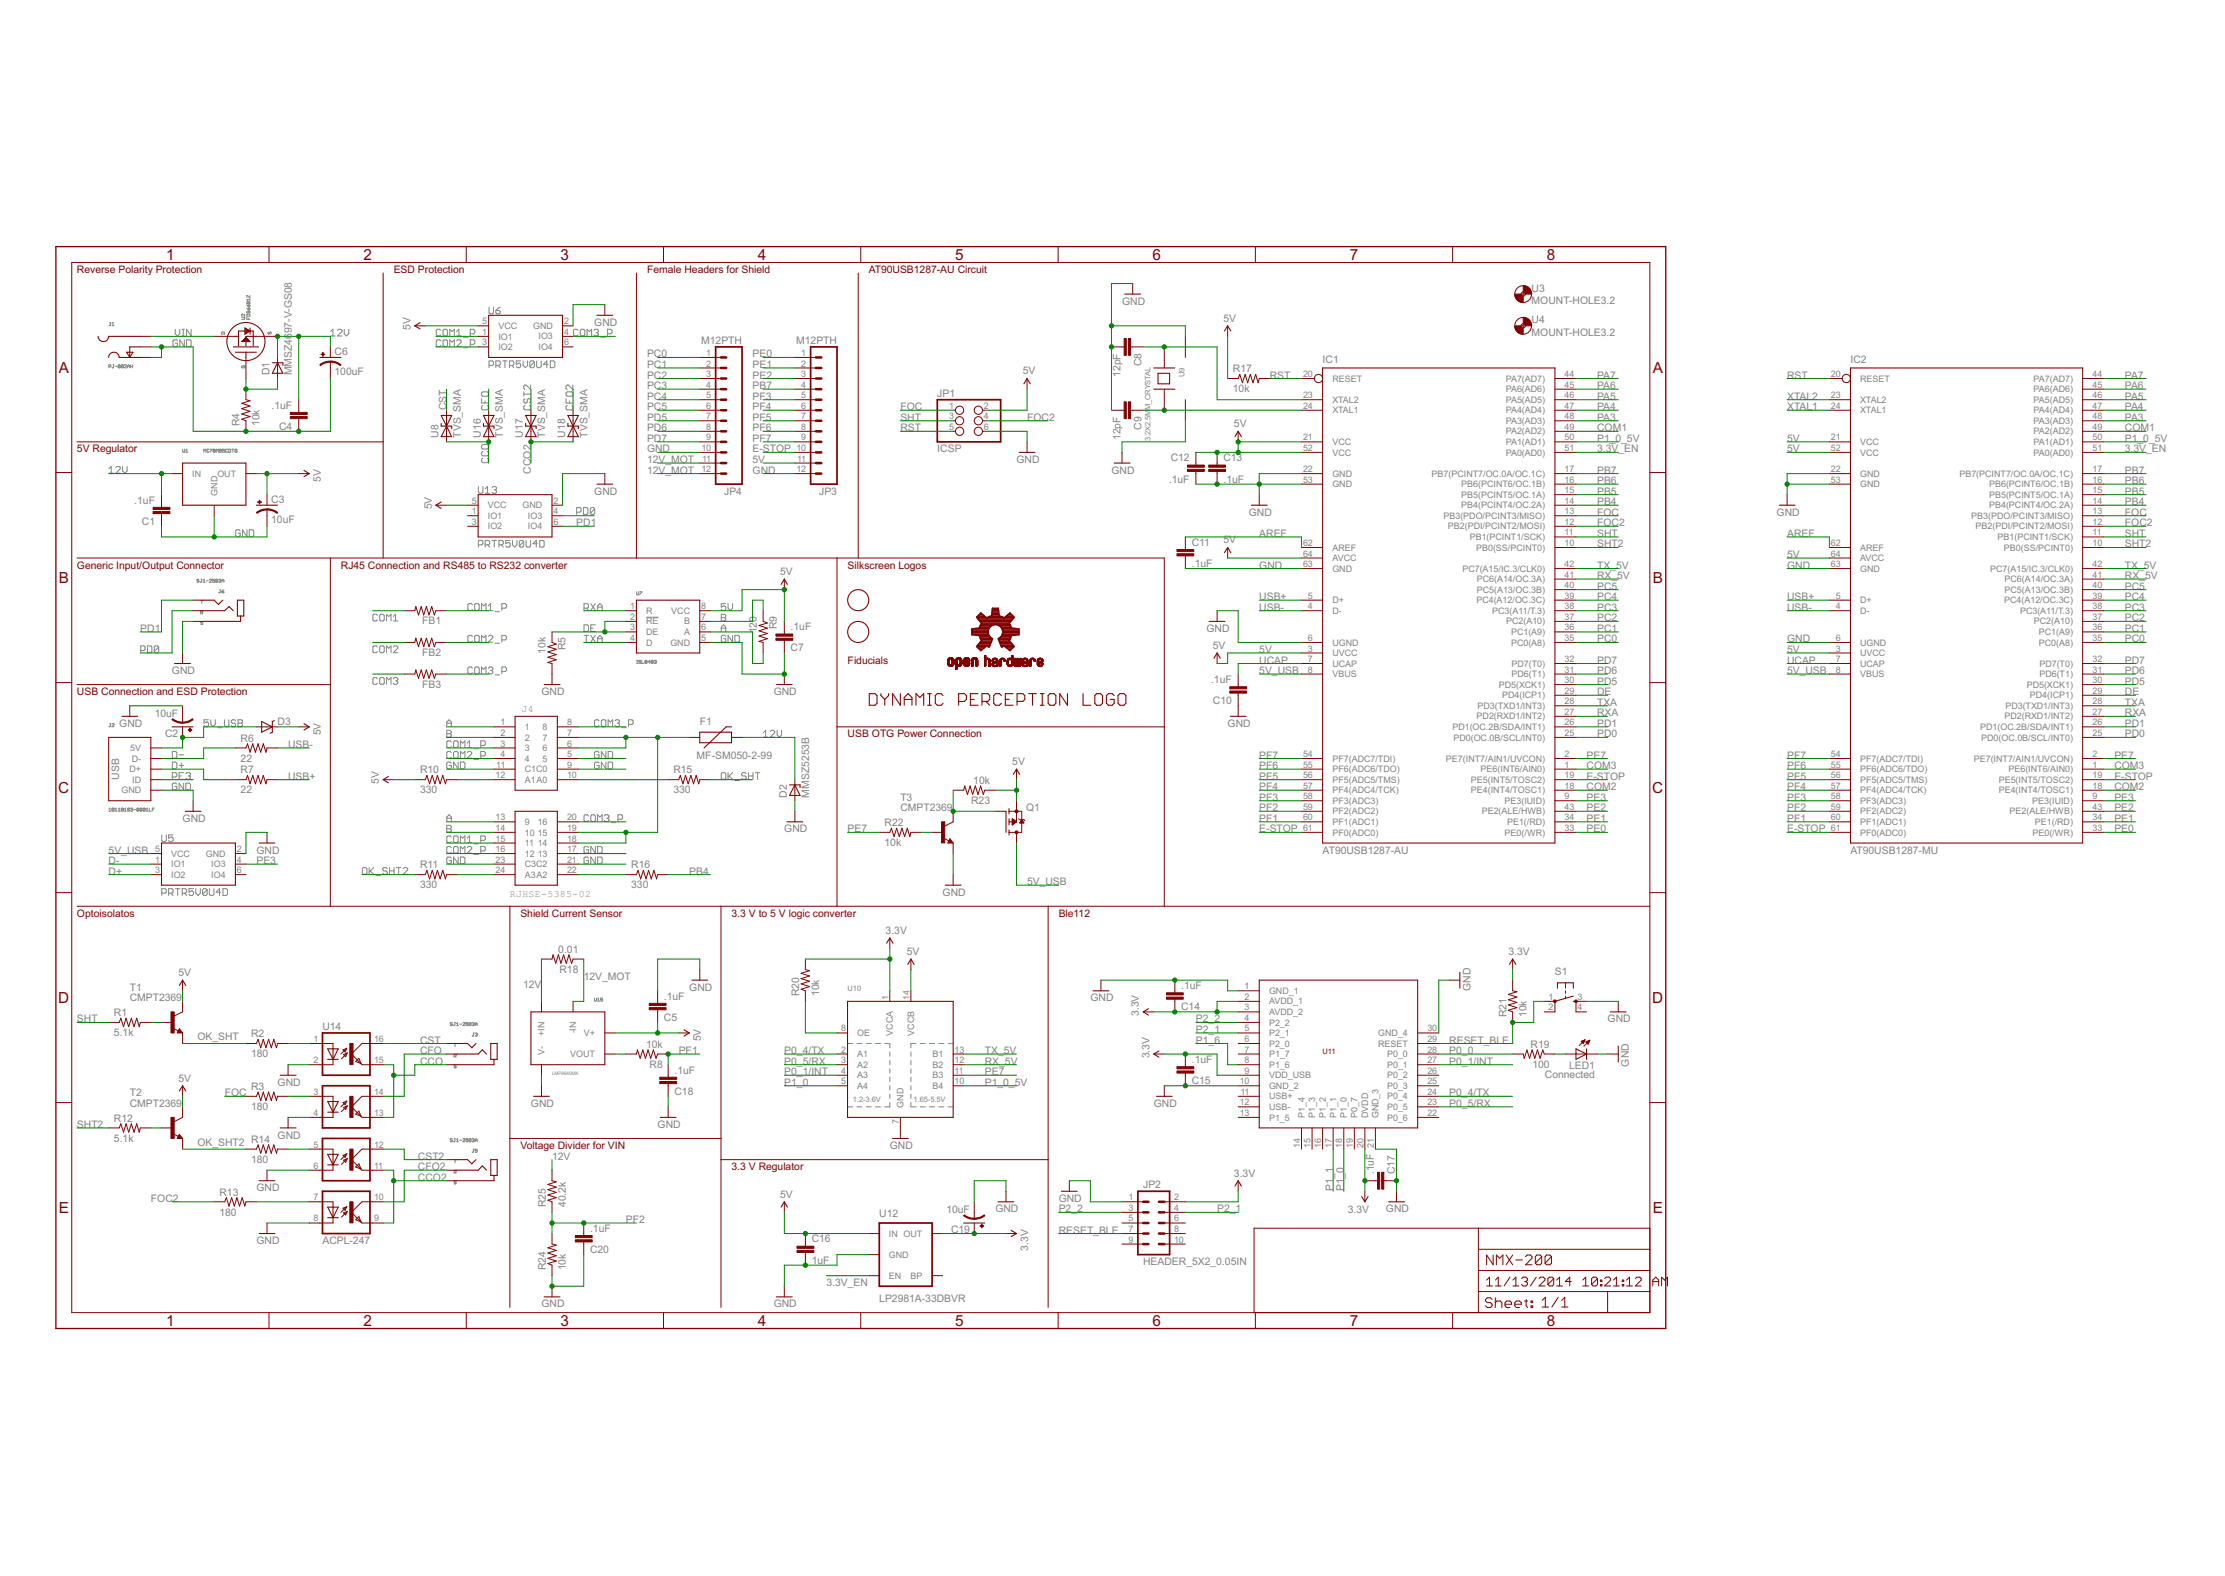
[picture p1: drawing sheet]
<svg xmlns="http://www.w3.org/2000/svg" width="353mm" height="250mm" viewBox="0 0 353 250" stroke-linecap="round" stroke-linejoin="round" font-family="sans-serif">
<defs><g id="words">
<g font-size="2.7" fill="#800000">
<text x="26.4" y="41.2">1</text>
<text x="57.7" y="41.2">2</text>
<text x="89" y="41.2">3</text>
<text x="120.3" y="41.2">4</text>
<text x="151.6" y="41.2">5</text>
<text x="182.9" y="41.2">6</text>
<text x="214.2" y="41.2">7</text>
<text x="245.5" y="41.2">8</text>
<text x="9.3" y="59.2">A</text>
<text x="262.3" y="59.2">A</text>
<text x="9.3" y="92.5">B</text>
<text x="262.3" y="92.5">B</text>
<text x="9.3" y="125.8">C</text>
<text x="262.2" y="125.8">C</text>
<text x="9.3" y="159.2">D</text>
<text x="262.2" y="159.2">D</text>
<text x="9.3" y="192.5">E</text>
<text x="262.3" y="192.5">E</text>
<text x="26.4" y="210.4">1</text>
<text x="57.7" y="210.4">2</text>
<text x="89" y="210.4">3</text>
<text x="120.3" y="210.4">4</text>
<text x="151.6" y="210.4">5</text>
<text x="182.9" y="210.4">6</text>
<text x="214.2" y="210.4">7</text>
<text x="245.5" y="210.4">8</text>
</g>
<g font-size="1.8" fill="#800000">
<text x="12.2" y="43.3">Reverse Polarity Protection</text>
<text x="62.5" y="43.3">ESD Protection</text>
<text x="102.7" y="43.3">Female Headers for Shield</text>
<text x="137.9" y="43.3">AT90USB1287-AU Circuit</text>
<text x="12.2" y="71.8">5V Regulator</text>
<text x="12.2" y="90.2">Generic Input/Output Connector</text>
<text x="54.1" y="90.2">RJ45 Connection and RS485 to RS232 converter</text>
<text x="134.5" y="90.2">Silkscreen Logos</text>
<text x="134.5" y="105.3">Fiducials</text>
<text x="12.2" y="110.3">USB Connection and ESD Protection</text>
<text x="134.5" y="117">USB OTG Power Connection</text>
<text x="12.2" y="145.5">Optoisolatos</text>
<text x="82.6" y="145.5">Shield Current Sensor</text>
<text x="116.1" y="145.5">3.3 V to 5 V logic converter</text>
<text x="168" y="145.5">Ble112</text>
<text x="82.6" y="182.4">Voltage Divider for VIN</text>
<text x="116.1" y="185.7">3.3 V Regulator</text>
</g>
<g font-size="1.8" fill="#808080">
<text x="243.1" y="46.3">U3</text>
<text x="46.3" y="52.9" transform="rotate(-90 46.3 52.9)">97-V-GS08</text>
<text x="65.2" y="52.4" transform="rotate(-90 65.2 52.4)">5V</text>
<text x="94.3" y="51.7">GND</text>
<text x="178.1" y="48.4">GND</text>
<text x="194.2" y="51">5V</text>
<text x="243.1" y="53.3">MOUNT-HOLE3.2</text>
<text x="243.1" y="48.3">MOUNT-HOLE3.2</text>
<text x="243.1" y="51.3">U4</text>
<text x="42.8" y="59.6" transform="rotate(-90 42.8 59.6)">D1</text>
<text x="46.3" y="59.6" transform="rotate(-90 46.3 59.6)">MMSZ46</text>
<text x="53.1" y="59.5">100uF</text>
<text x="53.1" y="56.3">C6</text>
<text x="102.7" y="58.4">PC1</text>
<text x="102.7" y="56.7">PC0</text>
<text x="111.3" y="54.5">M12PTH</text>
<text x="119.4" y="58.4">PE1</text>
<text x="119.4" y="56.7">PE0</text>
<text x="126.4" y="54.5">M12PTH</text>
<text x="162.3" y="59.4">5V</text>
<text x="177.8" y="59.8" transform="rotate(-90 177.8 59.8)">12pF</text>
<text x="181.2" y="58.2" transform="rotate(-90 181.2 58.2)">C8</text>
<text x="195.7" y="59.1">R17</text>
<text x="209.9" y="57.6">IC1</text>
<text x="293.7" y="57.6">IC2</text>
<text x="43.1" y="64.8">.1uF</text>
<text x="70.9" y="65.1" transform="rotate(-90 70.9 65.1)">CST</text>
<text x="102.7" y="60.1">PC2</text>
<text x="102.7" y="65.1">PC5</text>
<text x="102.7" y="61.8">PC3</text>
<text x="102.7" y="63.4">PC4</text>
<text x="119.4" y="61.8">PB7</text>
<text x="119.4" y="60.1">PE2</text>
<text x="119.4" y="63.4">PF3</text>
<text x="119.4" y="65.1">PF4</text>
<text x="142.9" y="65.1">FOC</text>
<text x="148.8" y="63">JP1</text>
<text x="195.7" y="62.3">10k</text>
<text x="201.5" y="60.1">RST</text>
<text x="253.5" y="65.1">PA4</text>
<text x="253.5" y="63.4">PA5</text>
<text x="253.5" y="61.8">PA6</text>
<text x="253.5" y="60.1">PA7</text>
<text x="283.6" y="60.1">RST</text>
<text x="283.6" y="65.1">XTAL1</text>
<text x="283.6" y="63.4">XTAL2</text>
<text x="337.2" y="65.1">PA4</text>
<text x="337.2" y="63.4">PA5</text>
<text x="337.2" y="61.8">PA6</text>
<text x="337.2" y="60.1">PA7</text>
<text x="38" y="67.6" transform="rotate(-90 38 67.6)">R4</text>
<text x="41.2" y="67.6" transform="rotate(-90 41.2 67.6)">10k</text>
<text x="44.3" y="68.2">C4</text>
<text x="69.6" y="69.5" transform="rotate(-90 69.6 69.5)">U8</text>
<text x="73.1" y="69.5" transform="rotate(-90 73.1 69.5)">TVS_SMA</text>
<text x="76.3" y="69.5" transform="rotate(-90 76.3 69.5)">U16</text>
<text x="79.8" y="69.5" transform="rotate(-90 79.8 69.5)">TVS_SMA</text>
<text x="83" y="69.5" transform="rotate(-90 83 69.5)">U17</text>
<text x="86.5" y="69.5" transform="rotate(-90 86.5 69.5)">TVS_SMA</text>
<text x="89.7" y="69.5" transform="rotate(-90 89.7 69.5)">U18</text>
<text x="93.2" y="69.5" transform="rotate(-90 93.2 69.5)">TVS_SMA</text>
<text x="102.7" y="71.8">GND</text>
<text x="102.7" y="68.5">PD6</text>
<text x="102.7" y="66.8">PD5</text>
<text x="102.7" y="70.1">PD7</text>
<text x="119.4" y="66.8">PF5</text>
<text x="119.4" y="68.5">PF6</text>
<text x="119.4" y="70.1">PF7</text>
<text x="119.4" y="71.8">E-STOP</text>
<text x="142.9" y="68.5">RST</text>
<text x="142.9" y="66.8">SHT</text>
<text x="148.8" y="71.8">ICSP</text>
<text x="163" y="66.8">FOC2</text>
<text x="177.8" y="69.9" transform="rotate(-90 177.8 69.9)">12pF</text>
<text x="181.2" y="68.2" transform="rotate(-90 181.2 68.2)">C9</text>
<text x="195.8" y="67.8">5V</text>
<text x="253.5" y="68.5">COM1</text>
<text x="253.5" y="71.8">3.3V_EN</text>
<text x="253.5" y="66.8">PA3</text>
<text x="253.5" y="70.1">P1_0_5V</text>
<text x="283.6" y="71.8">5V</text>
<text x="283.6" y="70.1">5V</text>
<text x="337.2" y="68.5">COM1</text>
<text x="337.2" y="71.8">3.3V_EN</text>
<text x="337.2" y="66.8">PA3</text>
<text x="337.2" y="70.1">P1_0_5V</text>
<text x="50.9" y="76.5" transform="rotate(-90 50.9 76.5)">5V</text>
<text x="84.3" y="75.2" transform="rotate(-90 84.3 75.2)">CCO2</text>
<text x="102.7" y="73.5">12V_MOT</text>
<text x="102.7" y="75.2">12V_MOT</text>
<text x="119.4" y="75.2">GND</text>
<text x="119.4" y="73.5">5V</text>
<text x="161.3" y="73.5">GND</text>
<text x="176.4" y="75.2">GND</text>
<text x="185.5" y="76.6">.1uF</text>
<text x="185.8" y="73.2">C12</text>
<text x="194.2" y="76.6">.1uF</text>
<text x="194.2" y="73.2">C13</text>
<text x="253.5" y="76.8">PB6</text>
<text x="253.5" y="75.2">PB7</text>
<text x="337.2" y="76.8">PB6</text>
<text x="337.2" y="75.2">PB7</text>
<text x="21.3" y="79.9">.1uF</text>
<text x="22.5" y="83.3">C1</text>
<text x="43" y="82.9">10uF</text>
<text x="43" y="79.8">C3</text>
<text x="68.5" y="80.9" transform="rotate(-90 68.5 80.9)">5V</text>
<text x="91.5" y="83.5">PD1</text>
<text x="94.3" y="78.5">GND</text>
<text x="114.9" y="78.5">JP4</text>
<text x="130" y="78.5">JP3</text>
<text x="198.2" y="81.9">GND</text>
<text x="253.5" y="78.5">PB5</text>
<text x="253.5" y="81.9">FOC</text>
<text x="253.5" y="80.2">PB4</text>
<text x="253.5" y="83.5">FOC2</text>
<text x="282" y="81.9">GND</text>
<text x="337.2" y="78.5">PB5</text>
<text x="337.2" y="81.9">FOC</text>
<text x="337.2" y="80.2">PB4</text>
<text x="337.2" y="83.5">FOC2</text>
<text x="189.1" y="90">.1uF</text>
<text x="189.1" y="86.6">C11</text>
<text x="194.2" y="86.2">5V</text>
<text x="199.9" y="85.2">AREF</text>
<text x="253.5" y="85.2">SHT</text>
<text x="253.5" y="86.9">SHT2</text>
<text x="283.6" y="85.2">AREF</text>
<text x="283.6" y="88.6">5V</text>
<text x="337.2" y="85.2">SHT</text>
<text x="337.2" y="86.9">SHT2</text>
<text x="123.8" y="91.2">5V</text>
<text x="199.9" y="90.2">GND</text>
<text x="199.9" y="95.3">USB+</text>
<text x="253.5" y="90.2">TX_5V</text>
<text x="253.5" y="93.6">PC5</text>
<text x="253.5" y="91.9">RX_5V</text>
<text x="253.5" y="95.3">PC4</text>
<text x="283.6" y="90.2">GND</text>
<text x="283.6" y="95.3">USB+</text>
<text x="337.2" y="90.2">TX_5V</text>
<text x="337.2" y="93.6">PC5</text>
<text x="337.2" y="91.9">RX_5V</text>
<text x="337.2" y="95.3">PC4</text>
<text x="22.3" y="100.3">PD1</text>
<text x="67" y="99.1">FB1</text>
<text x="120.1" y="100.5" transform="rotate(-90 120.1 100.5)">120</text>
<text x="123.3" y="99.9" transform="rotate(-90 123.3 99.9)">R9</text>
<text x="125.5" y="100">.1uF</text>
<text x="191.5" y="100.3">GND</text>
<text x="199.9" y="96.9">USB-</text>
<text x="253.5" y="98.6">PC2</text>
<text x="253.5" y="100.3">PC1</text>
<text x="253.5" y="102">PC0</text>
<text x="253.5" y="96.9">PC3</text>
<text x="283.6" y="102">GND</text>
<text x="283.6" y="96.9">USB-</text>
<text x="337.2" y="98.6">PC2</text>
<text x="337.2" y="100.3">PC1</text>
<text x="337.2" y="102">PC0</text>
<text x="337.2" y="96.9">PC3</text>
<text x="27.3" y="107">GND</text>
<text x="67" y="104.1">FB2</text>
<text x="86.6" y="103.8" transform="rotate(-90 86.6 103.8)">10k</text>
<text x="89.8" y="103.2" transform="rotate(-90 89.8 103.2)">R5</text>
<text x="125.5" y="103.4">C7</text>
<text x="192.5" y="103">5V</text>
<text x="199.9" y="105.3">UCAP</text>
<text x="199.9" y="103.6">5V</text>
<text x="199.9" y="107">5V_USB</text>
<text x="253.5" y="107">PD6</text>
<text x="253.5" y="105.3">PD7</text>
<text x="283.6" y="105.3">UCAP</text>
<text x="283.6" y="103.6">5V</text>
<text x="283.6" y="107">5V_USB</text>
<text x="337.2" y="107">PD6</text>
<text x="337.2" y="105.3">PD7</text>
<text x="24.6" y="113.8">10uF</text>
<text x="67" y="109.1">FB3</text>
<text x="82.8" y="113">J4</text>
<text x="85.9" y="110.3">GND</text>
<text x="122.8" y="110.3">GND</text>
<text x="192.2" y="108.4">.1uF</text>
<text x="192.5" y="111.7">C10</text>
<text x="253.5" y="113.7">RXA</text>
<text x="253.5" y="112">TXA</text>
<text x="253.5" y="110.3">DE</text>
<text x="253.5" y="108.7">PD5</text>
<text x="337.2" y="113.7">RXA</text>
<text x="337.2" y="112">TXA</text>
<text x="337.2" y="110.3">DE</text>
<text x="337.2" y="108.7">PD5</text>
<text x="18.9" y="115.4">GND</text>
<text x="26.2" y="116.9">C2</text>
<text x="38.2" y="117.7">R6</text>
<text x="44.1" y="115">D3</text>
<text x="45.7" y="118.7">USB-</text>
<text x="50.9" y="116.7" transform="rotate(-90 50.9 116.7)">5V</text>
<text x="111.1" y="115">F1</text>
<text x="194.8" y="115.4">GND</text>
<text x="253.5" y="117">PD0</text>
<text x="253.5" y="115.4">PD1</text>
<text x="337.2" y="117">PD0</text>
<text x="337.2" y="115.4">PD1</text>
<text x="18.9" y="123.7" transform="rotate(-90 18.9 123.7)">USB</text>
<text x="38.2" y="120.9">22</text>
<text x="38.2" y="125.9">22</text>
<text x="38.2" y="122.7">R7</text>
<text x="45.7" y="123.7">USB+</text>
<text x="60.1" y="124.4" transform="rotate(-90 60.1 124.4)">5V</text>
<text x="66.7" y="125.9">330</text>
<text x="66.7" y="122.7">R10</text>
<text x="106.9" y="125.9">330</text>
<text x="106.9" y="122.7">R15</text>
<text x="110.6" y="120.4">MF-SM050-2-99</text>
<text x="154.5" y="124.4">10k</text>
<text x="160.7" y="121.4">5V</text>
<text x="199.9" y="125.4">PF4</text>
<text x="199.9" y="123.7">PF5</text>
<text x="199.9" y="122.1">PF6</text>
<text x="199.9" y="120.4">PF7</text>
<text x="251.8" y="125.4">COM2</text>
<text x="251.8" y="122.1">COM3</text>
<text x="251.8" y="123.7">E-STOP</text>
<text x="251.8" y="120.4">PE7</text>
<text x="283.6" y="125.4">PF4</text>
<text x="283.6" y="123.7">PF5</text>
<text x="283.6" y="122.1">PF6</text>
<text x="283.6" y="120.4">PF7</text>
<text x="335.6" y="125.4">COM2</text>
<text x="335.6" y="122.1">COM3</text>
<text x="335.6" y="123.7">E-STOP</text>
<text x="335.6" y="120.4">PE7</text>
<text x="29" y="130.4">GND</text>
<text x="124.9" y="126.6" transform="rotate(-90 124.9 126.6)">D2</text>
<text x="128.4" y="126.6" transform="rotate(-90 128.4 126.6)">MMSZ5253B</text>
<text x="140.4" y="131.1">R22</text>
<text x="142.9" y="128.8">CMPT2369</text>
<text x="142.9" y="127.1">T3</text>
<text x="154.1" y="127.6">R23</text>
<text x="162.8" y="128.8">Q1</text>
<text x="199.9" y="130.4">PF1</text>
<text x="199.9" y="128.8">PF2</text>
<text x="199.9" y="127.1">PF3</text>
<text x="251.8" y="127.1">PE3</text>
<text x="251.8" y="128.8">PE2</text>
<text x="251.8" y="130.4">PE1</text>
<text x="283.6" y="130.4">PF1</text>
<text x="283.6" y="128.8">PF2</text>
<text x="283.6" y="127.1">PF3</text>
<text x="335.6" y="127.1">PE3</text>
<text x="335.6" y="128.8">PE2</text>
<text x="335.6" y="130.4">PE1</text>
<text x="17.2" y="137.1">D-</text>
<text x="17.2" y="135.5">5V_USB</text>
<text x="40.7" y="135.5">GND</text>
<text x="40.7" y="137.1">PE3</text>
<text x="66.7" y="137.8">R11</text>
<text x="100.2" y="137.8">R16</text>
<text x="124.5" y="132.1">GND</text>
<text x="134.5" y="132.1">PE7</text>
<text x="140.4" y="134.3">10k</text>
<text x="199.9" y="132.1">E-STOP</text>
<text x="209.9" y="135.5">AT90USB1287-AU</text>
<text x="251.8" y="132.1">PE0</text>
<text x="283.6" y="132.1">E-STOP</text>
<text x="293.7" y="135.5">AT90USB1287-MU</text>
<text x="335.6" y="132.1">PE0</text>
<text x="17.2" y="138.8">D+</text>
<text x="66.7" y="141">330</text>
<text x="80.9" y="142.3">RJHSE-5385-02</text>
<text x="100.2" y="141">330</text>
<text x="109.4" y="138.8">PB4</text>
<text x="149.6" y="142.2">GND</text>
<text x="163" y="140.5">5V_USB</text>
<text x="140.6" y="148.2">3.3V</text>
<text x="28.3" y="154.9">5V</text>
<text x="88.6" y="151.2">0.01</text>
<text x="88.8" y="154.4">R18</text>
<text x="92.6" y="155.6">12V_MOT</text>
<text x="143.9" y="151.5">5V</text>
<text x="239.4" y="151.5">3.3V</text>
<text x="246.8" y="154.7">S1</text>
<text x="18.1" y="161.3">R1</text>
<text x="20.6" y="158.9">CMPT2369</text>
<text x="20.6" y="157.2">T1</text>
<text x="83" y="156.7">12V</text>
<text x="105.4" y="158.7">.1uF</text>
<text x="109.4" y="157.2">GND</text>
<text x="126.8" y="158.1" transform="rotate(-90 126.8 158.1)">R20</text>
<text x="130" y="158.1" transform="rotate(-90 130 158.1)">10k</text>
<text x="173.1" y="158.9">GND</text>
<text x="180.8" y="161.3" transform="rotate(-90 180.8 161.3)">3.3V</text>
<text x="187.5" y="157">.1uF</text>
<text x="187.5" y="160.3">C14</text>
<text x="233.4" y="157.2" transform="rotate(-90 233.4 157.2)">GND</text>
<text x="239.1" y="161.4" transform="rotate(-90 239.1 161.4)">R21</text>
<text x="242.3" y="161.4" transform="rotate(-90 242.3 161.4)">10k</text>
<text x="12.2" y="162.3">SHT</text>
<text x="18.1" y="164.4">5.1k</text>
<text x="31.3" y="165.1">OK_SHT</text>
<text x="39.9" y="167.8">180</text>
<text x="39.9" y="164.6">R2</text>
<text x="51.2" y="163.5">U14</text>
<text x="66.7" y="165.6">CST</text>
<text x="66.7" y="167.3">CFO</text>
<text x="102.5" y="166.3">10k</text>
<text x="105.4" y="162">C5</text>
<text x="107.7" y="167.3">PF1</text>
<text x="111.2" y="165.3" transform="rotate(-90 111.2 165.3)">5V</text>
<text x="124.5" y="167.3">P0_4/TX</text>
<text x="156.3" y="167.3">TX_5V</text>
<text x="182.4" y="168" transform="rotate(-90 182.4 168)">3.3V</text>
<text x="189.8" y="162.3">P2_2</text>
<text x="189.8" y="163.9">P2_1</text>
<text x="189.8" y="165.6">P1_6</text>
<text x="230" y="165.6">RESET_BLE</text>
<text x="230" y="167.3">P0_0</text>
<text x="242.9" y="166.3">R19</text>
<text x="255.2" y="162.3">GND</text>
<text x="20.6" y="174">T2</text>
<text x="28.3" y="171.6">5V</text>
<text x="35.7" y="174">FOC</text>
<text x="39.9" y="173">R3</text>
<text x="44.1" y="172.3">GND</text>
<text x="66.7" y="169">CCO</text>
<text x="103.1" y="169.4">R8</text>
<text x="107" y="170.4">.1uF</text>
<text x="107" y="173.7">C18</text>
<text x="124.5" y="172.3">P1_0</text>
<text x="124.5" y="169">P0_5/RX</text>
<text x="124.5" y="170.6">P0_1/INT</text>
<text x="156.3" y="169">RX_5V</text>
<text x="156.3" y="172.3">P1_0_5V</text>
<text x="156.3" y="170.6">PE7</text>
<text x="189.1" y="168.7">.1uF</text>
<text x="189.1" y="172.1">C15</text>
<text x="230" y="174">P0_4/TX</text>
<text x="230" y="169">P0_1/INT</text>
<text x="243.2" y="169.5">100</text>
<text x="245.2" y="171.1">Connected</text>
<text x="249" y="169.6">LED1</text>
<text x="258.5" y="169.3" transform="rotate(-90 258.5 169.3)">GND</text>
<text x="12.2" y="179">SHT2</text>
<text x="18.1" y="178">R12</text>
<text x="20.6" y="175.7">CMPT2369</text>
<text x="39.9" y="176.2">180</text>
<text x="84.3" y="175.7">GND</text>
<text x="104.4" y="179">GND</text>
<text x="183.1" y="175.7">GND</text>
<text x="230" y="175.7">P0_5/RX</text>
<text x="18.1" y="181.2">5.1k</text>
<text x="31.3" y="181.9">OK_SHT2</text>
<text x="39.9" y="184.5">180</text>
<text x="39.9" y="181.4">R14</text>
<text x="44.1" y="180.7">GND</text>
<text x="66.3" y="184">CST2</text>
<text x="66.3" y="185.7">CFO2</text>
<text x="87.6" y="184">12V</text>
<text x="141.2" y="182.4">GND</text>
<text x="23.9" y="190.7">FOC2</text>
<text x="34.8" y="189.8">R13</text>
<text x="40.7" y="189.1">GND</text>
<text x="66.3" y="187.4">CCO2</text>
<text x="86.6" y="191.6" transform="rotate(-90 86.6 191.6)">R25</text>
<text x="89.8" y="191.6" transform="rotate(-90 89.8 191.6)">40.2k</text>
<text x="123.8" y="190.1">5V</text>
<text x="168" y="190.7">GND</text>
<text x="181.4" y="188.6">JP2</text>
<text x="195.8" y="186.7">3.3V</text>
<text x="211.6" y="189.1" transform="rotate(-90 211.6 189.1)">P1_1</text>
<text x="213.3" y="189.1" transform="rotate(-90 213.3 189.1)">P1_0</text>
<text x="218" y="186.4" transform="rotate(-90 218 186.4)">.1uF</text>
<text x="221.4" y="186.4" transform="rotate(-90 221.4 186.4)">C17</text>
<text x="34.8" y="192.9">180</text>
<text x="40.7" y="197.4">GND</text>
<text x="51.2" y="197.4">ACPL-247</text>
<text x="93.6" y="195.5">.1uF</text>
<text x="99.3" y="194.1">PF2</text>
<text x="128.8" y="197.2">C16</text>
<text x="139.5" y="193.1">U12</text>
<text x="150.2" y="192.5">10uF</text>
<text x="151" y="195.7">C19</text>
<text x="158" y="192.4">GND</text>
<text x="168" y="192.4">P2_2</text>
<text x="168" y="195.8">RESET_BLE</text>
<text x="193.2" y="192.4">P2_1</text>
<text x="213.9" y="192.6">3.3V</text>
<text x="220" y="192.4">GND</text>
<text x="86.6" y="201.6" transform="rotate(-90 86.6 201.6)">R24</text>
<text x="89.8" y="201.6" transform="rotate(-90 89.8 201.6)">10k</text>
<text x="93.6" y="198.9">C20</text>
<text x="128.8" y="200.5">1uF</text>
<text x="163.2" y="198.5" transform="rotate(-90 163.2 198.5)">3.3V</text>
<text x="181.4" y="200.8">HEADER_5X2_0.05IN</text>
<text x="85.9" y="207.5">GND</text>
<text x="122.8" y="207.5">GND</text>
<text x="131.2" y="204.1">3.3V_EN</text>
<text x="139.5" y="206.7">LP2981A-33DBVR</text>
</g>
<g font-size="1.6" fill="#808080">
<text x="76.5" y="53.1">1</text>
<text x="76.5" y="51.5">5</text>
<text x="79.1" y="53.9">IO1</text>
<text x="79.1" y="52.2">VCC</text>
<text x="84.6" y="52.2">GND</text>
<text x="85.5" y="53.9">IO3</text>
<text x="89.5" y="51.5">2</text>
<text x="89.5" y="53.1">4</text>
<text x="76.5" y="54.8">3</text>
<text x="79.1" y="55.6">IO2</text>
<text x="85.5" y="55.5">IO4</text>
<text x="89.5" y="54.8">6</text>
<text x="112.1" y="56.5">1</text>
<text x="112.1" y="58.2">2</text>
<text x="112.1" y="59.8">3</text>
<text x="127.2" y="56.5">1</text>
<text x="127.2" y="58.2">2</text>
<text x="127.2" y="59.8">3</text>
<text x="206.8" y="59.8">20</text>
<text x="248.3" y="59.8">44</text>
<text x="290.6" y="59.8">20</text>
<text x="332.1" y="59.8">44</text>
<text x="112.1" y="61.5">4</text>
<text x="112.1" y="63.2">5</text>
<text x="112.1" y="64.9">6</text>
<text x="127.2" y="61.5">4</text>
<text x="127.2" y="63.2">5</text>
<text x="127.2" y="64.9">6</text>
<text x="150.6" y="64.9">1</text>
<text x="156.2" y="64.9">2</text>
<text x="206.8" y="64.9">24</text>
<text x="206.8" y="63.2">23</text>
<text x="211.5" y="65.6">XTAL1</text>
<text x="211.5" y="63.9">XTAL2</text>
<text x="211.5" y="60.6">RESET</text>
<text x="239" y="62.2">PA6(AD6)</text>
<text x="239" y="60.6">PA7(AD7)</text>
<text x="239" y="63.9">PA5(AD5)</text>
<text x="239" y="65.6">PA4(AD4)</text>
<text x="248.3" y="61.5">45</text>
<text x="248.3" y="63.2">46</text>
<text x="248.3" y="64.9">47</text>
<text x="290.6" y="64.9">24</text>
<text x="290.6" y="63.2">23</text>
<text x="295.2" y="65.6">XTAL1</text>
<text x="295.2" y="63.9">XTAL2</text>
<text x="295.2" y="60.6">RESET</text>
<text x="322.7" y="62.2">PA6(AD6)</text>
<text x="322.7" y="60.6">PA7(AD7)</text>
<text x="322.7" y="63.9">PA5(AD5)</text>
<text x="322.7" y="65.6">PA4(AD4)</text>
<text x="332.1" y="61.5">45</text>
<text x="332.1" y="63.2">46</text>
<text x="332.1" y="64.9">47</text>
<text x="111.3" y="71.6">10</text>
<text x="112.1" y="66.5">7</text>
<text x="112.1" y="68.2">8</text>
<text x="112.1" y="69.9">9</text>
<text x="126.4" y="71.6">10</text>
<text x="127.2" y="66.5">7</text>
<text x="127.2" y="68.2">8</text>
<text x="127.2" y="69.9">9</text>
<text x="150.6" y="66.5">3</text>
<text x="150.6" y="68.2">5</text>
<text x="156.2" y="66.5">4</text>
<text x="156.2" y="68.2">6</text>
<text x="206.8" y="71.6">52</text>
<text x="206.8" y="69.9">21</text>
<text x="211.5" y="70.6">VCC</text>
<text x="239" y="67.3">PA3(AD3)</text>
<text x="239" y="68.9">PA2(AD2)</text>
<text x="239" y="70.6">PA1(AD1)</text>
<text x="248.3" y="66.5">48</text>
<text x="248.3" y="68.2">49</text>
<text x="248.3" y="69.9">50</text>
<text x="248.3" y="71.6">51</text>
<text x="290.6" y="71.6">52</text>
<text x="290.6" y="69.9">21</text>
<text x="295.2" y="70.6">VCC</text>
<text x="322.7" y="67.3">PA3(AD3)</text>
<text x="322.7" y="68.9">PA2(AD2)</text>
<text x="322.7" y="70.6">PA1(AD1)</text>
<text x="332.1" y="66.5">48</text>
<text x="332.1" y="68.2">49</text>
<text x="332.1" y="69.9">50</text>
<text x="332.1" y="71.6">51</text>
<text x="30.5" y="75.7">IN</text>
<text x="34.5" y="75.6">OUT</text>
<text x="111.3" y="74.9">12</text>
<text x="111.4" y="73.2">11</text>
<text x="126.4" y="74.9">12</text>
<text x="126.5" y="73.2">11</text>
<text x="206.8" y="74.9">22</text>
<text x="206.8" y="76.6">53</text>
<text x="211.5" y="72.3">VCC</text>
<text x="211.5" y="75.7">GND</text>
<text x="211.5" y="77.3">GND</text>
<text x="227.2" y="75.6">PB7(PCINT7/OC.0A/OC.1C)</text>
<text x="231.9" y="77.3">PB6(PCINT6/OC.1B)</text>
<text x="239" y="72.3">PA0(AD0)</text>
<text x="248.3" y="74.9">17</text>
<text x="248.3" y="76.6">16</text>
<text x="290.6" y="74.9">22</text>
<text x="290.6" y="76.6">53</text>
<text x="295.2" y="72.3">VCC</text>
<text x="295.2" y="75.7">GND</text>
<text x="295.2" y="77.3">GND</text>
<text x="311" y="75.6">PB7(PCINT7/OC.0A/OC.1C)</text>
<text x="315.7" y="77.3">PB6(PCINT6/OC.1B)</text>
<text x="322.7" y="72.3">PA0(AD0)</text>
<text x="332.1" y="74.9">17</text>
<text x="332.1" y="76.6">16</text>
<text x="34.5" y="78.6" transform="rotate(-90 34.5 78.6)">GND</text>
<text x="74.9" y="81.6">1</text>
<text x="74.9" y="83.3">3</text>
<text x="74.9" y="79.9">5</text>
<text x="77.4" y="82.4">IO1</text>
<text x="77.4" y="80.7">VCC</text>
<text x="82.9" y="80.7">GND</text>
<text x="83.8" y="82.3">IO3</text>
<text x="87.8" y="79.9">2</text>
<text x="87.8" y="81.6">4</text>
<text x="87.8" y="83.3">6</text>
<text x="229.1" y="82.3">PB3(PDO/PCINT3/MISO)</text>
<text x="231.9" y="79">PB5(PCINT5/OC.1A)</text>
<text x="231.9" y="80.7">PB4(PCINT4/OC.2A)</text>
<text x="248.3" y="78.3">15</text>
<text x="248.3" y="79.9">14</text>
<text x="248.3" y="81.6">13</text>
<text x="248.3" y="83.3">12</text>
<text x="312.9" y="82.3">PB3(PDO/PCINT3/MISO)</text>
<text x="315.7" y="79">PB5(PCINT5/OC.1A)</text>
<text x="315.7" y="80.7">PB4(PCINT4/OC.2A)</text>
<text x="332.1" y="78.3">15</text>
<text x="332.1" y="79.9">14</text>
<text x="332.1" y="81.6">13</text>
<text x="332.1" y="83.3">12</text>
<text x="77.4" y="84">IO2</text>
<text x="83.8" y="84">IO4</text>
<text x="206.8" y="88.3">64</text>
<text x="206.8" y="90">63</text>
<text x="206.8" y="86.6">62</text>
<text x="211.5" y="89.1">AVCC</text>
<text x="211.5" y="87.4">AREF</text>
<text x="229.8" y="84">PB2(PDI/PCINT2/MOSI)</text>
<text x="233.3" y="85.7">PB1(PCINT1/SCK)</text>
<text x="234.3" y="87.4">PB0(SS/PCINT0)</text>
<text x="248.3" y="90">42</text>
<text x="248.3" y="85">11</text>
<text x="248.3" y="86.6">10</text>
<text x="290.6" y="88.3">64</text>
<text x="290.6" y="90">63</text>
<text x="290.6" y="86.6">62</text>
<text x="295.2" y="89.1">AVCC</text>
<text x="295.2" y="87.4">AREF</text>
<text x="313.6" y="84">PB2(PDI/PCINT2/MOSI)</text>
<text x="317" y="85.7">PB1(PCINT1/SCK)</text>
<text x="318" y="87.4">PB0(SS/PCINT0)</text>
<text x="332.1" y="90">42</text>
<text x="332.1" y="85">11</text>
<text x="332.1" y="86.6">10</text>
<text x="207.6" y="95">5</text>
<text x="211.5" y="90.7">GND</text>
<text x="211.5" y="95.8">D+</text>
<text x="232.1" y="90.7">PC7(A15/IC.3/CLK0)</text>
<text x="234.3" y="95.7">PC4(A12/OC.3C)</text>
<text x="234.4" y="92.4">PC6(A14/OC.3A)</text>
<text x="234.4" y="94.1">PC5(A13/OC.3B)</text>
<text x="248.3" y="91.7">41</text>
<text x="248.3" y="93.3">40</text>
<text x="248.3" y="95">39</text>
<text x="291.4" y="95">5</text>
<text x="295.2" y="90.7">GND</text>
<text x="295.2" y="95.8">D+</text>
<text x="315.9" y="90.7">PC7(A15/IC.3/CLK0)</text>
<text x="318.1" y="95.7">PC4(A12/OC.3C)</text>
<text x="318.1" y="92.4">PC6(A14/OC.3A)</text>
<text x="318.1" y="94.1">PC5(A13/OC.3B)</text>
<text x="332.1" y="91.7">41</text>
<text x="332.1" y="93.3">40</text>
<text x="332.1" y="95">39</text>
<text x="100" y="96.7">1</text>
<text x="100" y="98.4">2</text>
<text x="100" y="100">3</text>
<text x="100" y="101.7">4</text>
<text x="102.6" y="97.4">R</text>
<text x="102.6" y="99.1">RE</text>
<text x="102.6" y="100.8">DE</text>
<text x="106.5" y="97.4">VCC</text>
<text x="108.6" y="100.8">A</text>
<text x="108.6" y="99.1">B</text>
<text x="111.3" y="101.7">5</text>
<text x="111.3" y="100">6</text>
<text x="111.3" y="98.4">7</text>
<text x="111.3" y="96.7">8</text>
<text x="207.6" y="96.7">4</text>
<text x="207.6" y="101.7">6</text>
<text x="211.5" y="97.4">D-</text>
<text x="236.8" y="97.4">PC3(A11/T.3)</text>
<text x="239" y="99.1">PC2(A10)</text>
<text x="239.8" y="100.8">PC1(A9)</text>
<text x="248.3" y="96.7">38</text>
<text x="248.3" y="98.4">37</text>
<text x="248.3" y="100">36</text>
<text x="248.3" y="101.7">35</text>
<text x="291.4" y="96.7">4</text>
<text x="291.4" y="101.7">6</text>
<text x="295.2" y="97.4">D-</text>
<text x="320.6" y="97.4">PC3(A11/T.3)</text>
<text x="322.8" y="99.1">PC2(A10)</text>
<text x="323.6" y="100.8">PC1(A9)</text>
<text x="332.1" y="96.7">38</text>
<text x="332.1" y="98.4">37</text>
<text x="332.1" y="100">36</text>
<text x="332.1" y="101.7">35</text>
<text x="102.6" y="102.5">D</text>
<text x="106.4" y="102.5">GND</text>
<text x="207.6" y="103.4">3</text>
<text x="207.6" y="105.1">7</text>
<text x="207.6" y="106.7">8</text>
<text x="211.5" y="102.5">UGND</text>
<text x="211.5" y="104.1">UVCC</text>
<text x="211.5" y="105.8">UCAP</text>
<text x="211.5" y="107.5">VBUS</text>
<text x="239.8" y="102.5">PC0(A8)</text>
<text x="239.9" y="105.8">PD7(T0)</text>
<text x="239.9" y="107.5">PD6(T1)</text>
<text x="248.3" y="105.1">32</text>
<text x="248.3" y="106.7">31</text>
<text x="291.4" y="103.4">3</text>
<text x="291.4" y="105.1">7</text>
<text x="291.4" y="106.7">8</text>
<text x="295.2" y="102.5">UGND</text>
<text x="295.2" y="104.1">UVCC</text>
<text x="295.2" y="105.8">UCAP</text>
<text x="295.2" y="107.5">VBUS</text>
<text x="323.6" y="102.5">PC0(A8)</text>
<text x="323.7" y="105.8">PD7(T0)</text>
<text x="323.7" y="107.5">PD6(T1)</text>
<text x="332.1" y="105.1">32</text>
<text x="332.1" y="106.7">31</text>
<text x="234.5" y="112.5">PD3(TXD1/INT3)</text>
<text x="237.9" y="109.2">PD5(XCK1)</text>
<text x="238.4" y="110.8">PD4(ICP1)</text>
<text x="248.3" y="108.4">30</text>
<text x="248.3" y="110.1">29</text>
<text x="248.3" y="111.8">28</text>
<text x="248.3" y="113.4">27</text>
<text x="318.3" y="112.5">PD3(TXD1/INT3)</text>
<text x="321.7" y="109.2">PD5(XCK1)</text>
<text x="322.2" y="110.8">PD4(ICP1)</text>
<text x="332.1" y="108.4">30</text>
<text x="332.1" y="110.1">29</text>
<text x="332.1" y="111.8">28</text>
<text x="332.1" y="113.4">27</text>
<text x="20.7" y="119.2">5V</text>
<text x="79.4" y="115.1">1</text>
<text x="79.4" y="116.8">2</text>
<text x="79.4" y="118.5">3</text>
<text x="83.3" y="115.9">1</text>
<text x="83.3" y="117.5">2</text>
<text x="83.3" y="119.2">3</text>
<text x="86.1" y="115.9">8</text>
<text x="86.1" y="117.5">7</text>
<text x="86.1" y="119.2">6</text>
<text x="90" y="115.1">8</text>
<text x="90" y="116.8">7</text>
<text x="90" y="118.5">6</text>
<text x="230.5" y="115.9">PD1(OC.2B/SDA/INT1)</text>
<text x="230.7" y="117.5">PD0(OC.0B/SCL/INT0)</text>
<text x="234.4" y="114.2">PD2(RXD1/INT2)</text>
<text x="248.3" y="115.1">26</text>
<text x="248.3" y="116.8">25</text>
<text x="314.3" y="115.9">PD1(OC.2B/SDA/INT1)</text>
<text x="314.4" y="117.5">PD0(OC.0B/SCL/INT0)</text>
<text x="318.1" y="114.2">PD2(RXD1/INT2)</text>
<text x="332.1" y="115.1">26</text>
<text x="332.1" y="116.8">25</text>
<text x="19.3" y="125.9">GND</text>
<text x="20.6" y="122.6">D+</text>
<text x="20.9" y="120.9">D-</text>
<text x="21" y="124.2">ID</text>
<text x="78.6" y="123.5">12</text>
<text x="78.7" y="121.8">11</text>
<text x="79.4" y="120.1">4</text>
<text x="83.3" y="120.9">4</text>
<text x="83.3" y="122.6">C1C0</text>
<text x="83.3" y="124.2">A1A0</text>
<text x="86.1" y="120.9">5</text>
<text x="90" y="120.1">5</text>
<text x="90" y="121.8">9</text>
<text x="90" y="123.5">10</text>
<text x="206.8" y="125.2">57</text>
<text x="206.8" y="123.5">56</text>
<text x="206.8" y="121.8">55</text>
<text x="206.8" y="120.1">54</text>
<text x="211.5" y="125.9">PF4(ADC4/TCK)</text>
<text x="211.5" y="124.2">PF5(ADC5/TMS)</text>
<text x="211.5" y="122.6">PF6(ADC6/TDO)</text>
<text x="211.5" y="120.9">PF7(ADC7/TDI)</text>
<text x="229.5" y="120.9">PE7(INT7/AIN1/UVCON)</text>
<text x="233.4" y="125.9">PE4(INT4/TOSC1)</text>
<text x="233.4" y="124.2">PE5(INT5/TOSC2)</text>
<text x="235" y="122.6">PE6(INT6/AIN0)</text>
<text x="248.3" y="125.2">18</text>
<text x="248.3" y="123.5">19</text>
<text x="248.3" y="121.8">1</text>
<text x="248.3" y="120.1">2</text>
<text x="290.6" y="125.2">57</text>
<text x="290.6" y="123.5">56</text>
<text x="290.6" y="121.8">55</text>
<text x="290.6" y="120.1">54</text>
<text x="295.2" y="125.9">PF4(ADC4/TCK)</text>
<text x="295.2" y="124.2">PF5(ADC5/TMS)</text>
<text x="295.2" y="122.6">PF6(ADC6/TDO)</text>
<text x="295.2" y="120.9">PF7(ADC7/TDI)</text>
<text x="313.3" y="120.9">PE7(INT7/AIN1/UVCON)</text>
<text x="317.2" y="125.9">PE4(INT4/TOSC1)</text>
<text x="317.2" y="124.2">PE5(INT5/TOSC2)</text>
<text x="318.8" y="122.6">PE6(INT6/AIN0)</text>
<text x="332.1" y="125.2">18</text>
<text x="332.1" y="123.5">19</text>
<text x="332.1" y="121.8">1</text>
<text x="332.1" y="120.1">2</text>
<text x="78.6" y="130.2">13</text>
<text x="78.6" y="131.9">14</text>
<text x="83.3" y="130.9">9</text>
<text x="85.3" y="130.9">16</text>
<text x="90" y="130.2">20</text>
<text x="90" y="131.9">19</text>
<text x="206.8" y="131.9">61</text>
<text x="206.8" y="130.2">60</text>
<text x="206.8" y="128.5">59</text>
<text x="206.8" y="126.9">58</text>
<text x="211.5" y="130.9">PF1(ADC1)</text>
<text x="211.5" y="129.3">PF2(ADC2)</text>
<text x="211.5" y="127.6">PF3(ADC3)</text>
<text x="235.2" y="129.3">PE2(ALE/HWB)</text>
<text x="238.8" y="127.6">PE3(IUID)</text>
<text x="239.2" y="130.9">PE1(/RD)</text>
<text x="248.3" y="131.9">33</text>
<text x="248.3" y="130.2">34</text>
<text x="248.3" y="128.5">43</text>
<text x="248.3" y="126.9">9</text>
<text x="290.6" y="131.9">61</text>
<text x="290.6" y="130.2">60</text>
<text x="290.6" y="128.5">59</text>
<text x="290.6" y="126.9">58</text>
<text x="295.2" y="130.9">PF1(ADC1)</text>
<text x="295.2" y="129.3">PF2(ADC2)</text>
<text x="295.2" y="127.6">PF3(ADC3)</text>
<text x="318.9" y="129.3">PE2(ALE/HWB)</text>
<text x="322.5" y="127.6">PE3(IUID)</text>
<text x="322.9" y="130.9">PE1(/RD)</text>
<text x="332.1" y="131.9">33</text>
<text x="332.1" y="130.2">34</text>
<text x="332.1" y="128.5">43</text>
<text x="332.1" y="126.9">9</text>
<text x="24.6" y="136.9">1</text>
<text x="24.6" y="135.2">5</text>
<text x="27.2" y="137.6">IO1</text>
<text x="27.2" y="136">VCC</text>
<text x="32.7" y="136">GND</text>
<text x="33.5" y="137.6">IO3</text>
<text x="37.6" y="135.2">2</text>
<text x="37.6" y="136.9">4</text>
<text x="78.6" y="133.6">15</text>
<text x="78.6" y="135.2">16</text>
<text x="78.6" y="136.9">23</text>
<text x="83.3" y="132.6">10</text>
<text x="83.3" y="134.3">11</text>
<text x="83.3" y="136">12</text>
<text x="83.3" y="137.6">C3C2</text>
<text x="85.3" y="132.6">15</text>
<text x="85.3" y="134.3">14</text>
<text x="85.3" y="136">13</text>
<text x="90" y="133.6">18</text>
<text x="90" y="135.2">17</text>
<text x="90" y="136.9">21</text>
<text x="211.5" y="132.6">PF0(ADC0)</text>
<text x="238.8" y="132.6">PE0(/WR)</text>
<text x="295.2" y="132.6">PF0(ADC0)</text>
<text x="322.6" y="132.6">PE0(/WR)</text>
<text x="24.6" y="138.6">3</text>
<text x="27.2" y="139.3">IO2</text>
<text x="33.5" y="139.3">IO4</text>
<text x="37.6" y="138.6">6</text>
<text x="78.6" y="138.6">24</text>
<text x="83.3" y="139.3">A3A2</text>
<text x="90" y="138.6">22</text>
<text x="141" y="158.7" transform="rotate(-90 141 158.7)">1</text>
<text x="144.3" y="158.7" transform="rotate(-90 144.3 158.7)">14</text>
<text x="197.5" y="157">1</text>
<text x="197.5" y="158.7">2</text>
<text x="197.5" y="160.4">3</text>
<text x="201.4" y="157.7">GND_1</text>
<text x="201.4" y="159.4">AVDD_1</text>
<text x="201.4" y="161.1">AVDD_2</text>
<text x="245.8" y="158.7">1</text>
<text x="245.8" y="160.4">2</text>
<text x="250.4" y="158.7">3</text>
<text x="250.4" y="160.4">4</text>
<text x="49.7" y="165.4">1</text>
<text x="59.4" y="165.4">16</text>
<text x="86.4" y="164.4" transform="rotate(-90 86.4 164.4)">+IN</text>
<text x="86.4" y="167.4" transform="rotate(-90 86.4 167.4)">V-</text>
<text x="90.5" y="167.8">VOUT</text>
<text x="91.5" y="164" transform="rotate(-90 91.5 164)">-IN</text>
<text x="92.7" y="164.4">V+</text>
<text x="133.5" y="167.1">2</text>
<text x="133.5" y="163.7">8</text>
<text x="136.1" y="167.8">A1</text>
<text x="136.1" y="164.4">OE</text>
<text x="141.7" y="164.4" transform="rotate(-90 141.7 164.4)">VCCA</text>
<text x="145.1" y="164.4" transform="rotate(-90 145.1 164.4)">VCCB</text>
<text x="148" y="167.8">B1</text>
<text x="151.5" y="167.1">13</text>
<text x="197.5" y="162">4</text>
<text x="197.5" y="163.7">5</text>
<text x="197.5" y="165.4">6</text>
<text x="197.5" y="167.1">7</text>
<text x="201.4" y="162.8">P2_2</text>
<text x="201.4" y="164.4">P2_1</text>
<text x="201.4" y="166.1">P2_0</text>
<text x="201.4" y="167.8">P1_7</text>
<text x="218.7" y="166.1">RESET</text>
<text x="218.8" y="164.4">GND_4</text>
<text x="220.2" y="167.8">P0_0</text>
<text x="226.5" y="167.1">28</text>
<text x="226.5" y="165.4">29</text>
<text x="226.5" y="163.7">30</text>
<text x="49.7" y="173.8">3</text>
<text x="49.7" y="168.7">2</text>
<text x="59.4" y="173.8">14</text>
<text x="59.4" y="168.7">15</text>
<text x="133.5" y="168.7">3</text>
<text x="133.5" y="170.4">4</text>
<text x="133.5" y="172.1">5</text>
<text x="136.1" y="169.5">A2</text>
<text x="136.1" y="171.1">A3</text>
<text x="136.1" y="172.8">A4</text>
<text x="148" y="169.5">B2</text>
<text x="148" y="171.1">B3</text>
<text x="148" y="172.8">B4</text>
<text x="151.5" y="168.7">12</text>
<text x="151.5" y="170.4">11</text>
<text x="151.5" y="172.1">10</text>
<text x="196.8" y="172.1">10</text>
<text x="196.9" y="173.8">11</text>
<text x="197.5" y="168.7">8</text>
<text x="197.5" y="170.4">9</text>
<text x="201.4" y="169.5">P1_6</text>
<text x="201.4" y="171.1">VDD_USB</text>
<text x="201.4" y="172.8">GND_2</text>
<text x="220.2" y="172.8">P0_3</text>
<text x="220.2" y="171.1">P0_2</text>
<text x="220.2" y="169.5">P0_1</text>
<text x="226.5" y="173.8">24</text>
<text x="226.5" y="172.1">25</text>
<text x="226.5" y="170.4">26</text>
<text x="226.5" y="168.7">27</text>
<text x="49.7" y="177.1">4</text>
<text x="59.4" y="177.1">13</text>
<text x="142.7" y="178.4" transform="rotate(-90 142.7 178.4)">7</text>
<text x="143.4" y="175.8" transform="rotate(-90 143.4 175.8)">GND</text>
<text x="196.8" y="175.4">12</text>
<text x="196.8" y="177.1">13</text>
<text x="201.4" y="174.5">USB+</text>
<text x="201.4" y="176.2">USB-</text>
<text x="201.4" y="177.8">P1_5</text>
<text x="207.1" y="177.5" transform="rotate(-90 207.1 177.5)">P1_4</text>
<text x="208.7" y="177.5" transform="rotate(-90 208.7 177.5)">P1_3</text>
<text x="210.4" y="177.5" transform="rotate(-90 210.4 177.5)">P1_2</text>
<text x="212.1" y="177.5" transform="rotate(-90 212.1 177.5)">P1_1</text>
<text x="213.8" y="177.5" transform="rotate(-90 213.8 177.5)">P1_0</text>
<text x="215.4" y="177.5" transform="rotate(-90 215.4 177.5)">P0_7</text>
<text x="217.1" y="177.5" transform="rotate(-90 217.1 177.5)">DVDD</text>
<text x="218.8" y="177.5" transform="rotate(-90 218.8 177.5)">GND_3</text>
<text x="220.2" y="177.8">P0_6</text>
<text x="220.2" y="176.2">P0_5</text>
<text x="220.2" y="174.5">P0_4</text>
<text x="226.5" y="177.1">22</text>
<text x="226.5" y="175.4">23</text>
<text x="49.7" y="182.1">5</text>
<text x="49.7" y="185.5">6</text>
<text x="59.4" y="182.1">12</text>
<text x="59.4" y="185.5">11</text>
<text x="206.3" y="182.1" transform="rotate(-90 206.3 182.1)">14</text>
<text x="208" y="182.1" transform="rotate(-90 208 182.1)">15</text>
<text x="209.7" y="182.1" transform="rotate(-90 209.7 182.1)">16</text>
<text x="211.4" y="182.1" transform="rotate(-90 211.4 182.1)">17</text>
<text x="213" y="182.1" transform="rotate(-90 213 182.1)">18</text>
<text x="214.7" y="182.1" transform="rotate(-90 214.7 182.1)">19</text>
<text x="216.4" y="182.1" transform="rotate(-90 216.4 182.1)">20</text>
<text x="218.1" y="182.1" transform="rotate(-90 218.1 182.1)">21</text>
<text x="49.7" y="190.5">7</text>
<text x="59.4" y="190.5">10</text>
<text x="179.1" y="190.5">1</text>
<text x="186.3" y="190.5">2</text>
<text x="49.7" y="193.9">8</text>
<text x="59.4" y="193.9">9</text>
<text x="141.1" y="196.3">IN OUT</text>
<text x="179.1" y="197.2">9</text>
<text x="179.1" y="195.5">7</text>
<text x="179.1" y="193.9">5</text>
<text x="179.1" y="192.2">3</text>
<text x="186.3" y="197.2">10</text>
<text x="186.3" y="195.5">8</text>
<text x="186.3" y="193.9">6</text>
<text x="186.3" y="192.2">4</text>
<text x="141.1" y="199.6">GND</text>
<text x="141.1" y="203">EN</text>
<text x="144.5" y="203">BP</text>
</g>
<g font-size="1.3" fill="#808080">
<text x="188" y="59.9" transform="rotate(-90 188 59.9)">U9</text>
<text x="182.6" y="65.1" transform="rotate(-90 182.6 65.1)">M_CRYSTAL</text>
<text x="182.6" y="70" transform="rotate(-90 182.6 70)">3.2X2.5M</text>
<text x="134.5" y="157.2">U10</text>
<text x="135.4" y="174.8">1.2-3.6V</text>
<text x="145" y="174.8">1.65-5.5V</text>
</g>
<text font-size="1.3" fill="#800000" x="209.9" y="167.3">U11</text>
<text font-size=".8" fill="#808080" x="87.6" y="170.6">LMP8640MK</text>
</g></defs>
<g fill="none" stroke="#808080" stroke-width=".16">
<path d="M17.3 58.2h.2l.1-.2-.3-.1v.5M17.4 51.2h.2M17.5 51.2v.4l-.1 .1-.1-.1M17.8 51.7h.3M17.8 51.4l.1-.2v.5M17.9 57.9h.2M18 57.9v.4l-.1 .1-.1-.1M18.3 58.1h.3M19.1 58l-.1 .4-.2-.1M19.1 58l-.3-.1v.4M19.1 58l-.3 .3M19.6 58l-.1 .4-.3-.1"/>
<path d="M19.6 58l-.3-.1-.1 .4M19.6 58l-.4 .3M19.7 58l.1-.1 .3 .1-.4 .4h.4M20.2 58.4v-.3l.2-.2 .2 .2v.3M20.2 58.1h.4M20.7 58.1h.4M20.7 57.9v.5M21.1 57.9v.5M27.8 52.3v.7l.4 .3 .3-.3v-.7M28.2 54.1l-.2-.2h-.4l-.1 .2v.7l.1 .2h.4l.2-.2v-.3h-.4M28.9 53.3h.4M28.9 52.3h.4"/>
<path d="M29.1 52.3v1M29.3 53.9v1.1l-.8-1.1v1.1M29.6 53.9h.6l.1 .2v.7l-.1 .2h-.6zM30.3 52.3v1l-.7-1v1M35.2 52.8l.4-.1v.3h-.4zM38.4 50.4h.4v.3h-.4M38.4 58.1v.3l.4-.1v-.2h-.2v.1M38.8 49.8v.4l-.4-.4v.4M39.2 50.4v.3h.5M39.2 48.9l.2 .3M39.2 48.4l.2 .3M39.3 49.8h.3l.1 .4h-.5z"/>
<path d="M39.3 49.4l-.1 .2 .1 .1 .3-.3h.1l-.1 .3M39.4 48l-.1-.1-.1 .1 .1 .2 .1-.1M39.4 48v.1M39.4 49l.2-.1 .1 .2-.3 .1zM39.4 50.5v.2M39.4 48l.1-.1 .2 .1-.1 .2-.2-.1M39.5 48.4l.2 .1v.1l-.3 .1zM39.7 46.9v.3l-.5-.3v.3M39.7 47.4v.3M39.7 47.5h-.5l.1 .2M42.6 52.7v.3l.3-.3 .1 .1-.1 .2M52.5 52.6l.3-.3v1"/>
<path d="M52.5 53.3h.7M53.6 52.4l.1-.1h.4l.2 .1v.2l-.7 .7h.7M54.6 52.3v.7l.4 .3 .4-.3v-.7M70 54.1l-.2-.2h-.4l-.2 .2v.7l.2 .2h.4l.2-.2M70 52.4l-.2-.1h-.4l-.2 .1v.7l.2 .2h.4l.2-.2M70.3 52.4l.2-.1h.3l.2 .1v.7l-.2 .2h-.3l-.2-.2zM70.5 53.9h.3l.2 .2v.7l-.2 .2h-.3l-.2-.2v-.7zM71.4 53.3v-1l.4 .3 .3-.3v1M71.4 55v-1.1l.4 .4 .3-.4v1.1M72.5 54.1l.1-.2h.4l.2 .2v.2l-.7 .7h.7M72.5 53.3h.7M72.5 52.6l.3-.3v1"/>
<path d="M73.6 53.5h.7M73.6 55.2h.7M74.6 54.7h.6l.2-.2v-.4l-.2-.2h-.6v1.1M74.6 53h.6l.2-.2v-.4l-.2-.1h-.6v1M77.6 48.7v.9l.2 .2h.3l.2-.2v-.9M77.6 58h.5l.2-.2v-.3l-.2-.2h-.5v1.1M78.7 58h.5l.2-.2v-.3l-.2-.2h-.5v1.1M78.7 49.3h.5l.2 .1v.2l-.2 .2h-.3l-.2-.2zM79.1 58l.3 .4M79.4 48.7l-.7 .6M79.8 57.3h.7M80.1 57.3v1.1"/>
<path d="M80.9 58h.5l.2-.2v-.3l-.2-.2h-.5v1.1M81.2 58l.4 .4M82.6 57.3h-.7v.5l.4-.2h.2l.1 .2v.4l-.1 .2h-.4l-.2-.2M83 57.3v.7l.4 .4 .3-.4v-.7M84.8 57.5v.7l-.2 .2h-.3l-.2-.2M84.8 57.5l-.2-.2h-.3l-.2 .2v.7M84.8 57.5l-.7 .7M85.2 57.3v.9l.1 .2h.4l.2-.2v-.9M87 57.8h-.7l.5-.5v1.1M87.3 57.3h.6l.2 .2v.7l-.2 .2h-.6zM91.7 52.4l-.2-.1h-.3l-.2 .1v.7l.2 .2h.3l.2-.2M92.1 52.4l.2-.1h.3l.2 .1v.7l-.2 .2h-.3l-.2-.2z"/>
<path d="M93.2 53.3v-1l.3 .3 .4-.3v1M94.3 52.4l.1-.1h.4l.2 .1v.2l-.2 .2M94.6 52.8h.2M94.8 52.8l.2 .2v.1l-.2 .2h-.4l-.1-.2M95.3 53.5h.8M96.4 53h.5l.2-.2v-.4l-.2-.1h-.5v1M17.3 74.4l.4-.4v1.1M17.3 75.1h.7M18.4 74.2l.2-.2h.3l.2 .2v.2l-.7 .7h.7M19.5 74v.7l.3 .4 .4-.4v-.7M29 71.3l.1 .5 .2-.1v-.4M29.5 71.5l.2-.2v.5"/>
<path d="M29.5 71.8h.3M32.3 71.8v-.5l.2 .2 .2-.2v.5M33.2 71.4l-.1-.1-.2 .1v.4l.3-.1M33.3 71.3h.4l-.4 .5M33.9 71.5l-.1 .1 .1 .2 .3-.1-.1-.2M33.9 71.5h-.1l.1-.2 .3 .1-.1 .1M33.9 71.5h.2M34.3 71.8v-.5l.2 .2 .1-.2v.5M35.1 71.4v.3v.1l-.3-.1M35.1 71.4l-.2-.1-.1 .4M35.1 71.4l-.3 .3M35.6 71.3h-.3v.2h.2h.1v.3l-.3-.1"/>
<path d="M36.1 71.4l-.1-.1-.2 .1 .1 .4 .2-.1M36.3 71.3l.3 .1-.1 .4h-.2zM36.8 71.3h.3M37 71.3v.5M37.6 71.4l-.1-.1-.2 .1 .1 .4 .2-.1v-.2h-.2M75.9 77.2v.9l.2 .2h.4l.1-.2v-.9M76.4 62.4l.2-.2h.7l.2 .2v.3l-.2 .2h-.7l-.2-.2zM76.4 63.3v.7h1.1M76.6 72.7l-.2 .2v.4l.2 .1h.7l.2-.1v-.4l-.2-.2M76.6 64.3l-.2 .2v.4l.2 .1h.7l.2-.1v-.4l-.2-.2M76.6 70.5h.7l.2 .2v.4l-.2 .2h-.7l-.2-.2v-.4zM76.6 71.6l-.2 .2v.4l.2 .1h.7l.2-.1v-.4l-.2-.2"/>
<path d="M77 63.6v.4M77 78.3h.7M77 77.6l.4-.4v1.1M78.1 77.4l.2-.2h.3l.2 .2v.2l-.2 .1M78.4 77.7h.2M78.6 77.7l.2 .2-.2 .4h-.3l-.2-.2M83.1 62.2v.7M83.1 62.5h1.1M83.3 63.3l-.2 .1v.4l.2 .2h.2l.2-.2v-.4l.2-.1 .3 .1v.4l-.2 .2M83.3 64.3l-.2 .2v.4l.2 .1h.7l.2-.1v-.4l-.2-.2M84.2 61.1v.7l-.7-.7h-.2l-.2 .2v.3l.2 .2M89.8 62.4l.2-.2h.7l.2 .2v.3l-.2 .2h-.7l-.2-.2z"/>
<path d="M89.8 63.3v.7h1.1M90 64.3l-.2 .2v.4l.2 .1h.7l.2-.1v-.4l-.2-.2M90.4 63.6v.4M90.9 61.1v.7l-.7-.7-.4 .2v.3l.2 .2M31.6 92l-.3-.1v.2l.3 .2-.1 .1-.2-.1M31.9 95.3h.3M31.9 97.3h.2l.1-.3h-.3v.5M31.9 91.9h.2M32 91.9v.4l-.1 .1-.2-.1M32 95.3v.5M32 97.3l.2 .2M32.2 98.7l-.1-.1-.2 .1 .3 .3-.1 .1-.2-.1"/>
<path d="M32.2 92.4h.4M32.2 92.1l.2-.2v.5M32.7 92.2h.4M33.2 92l.3-.1v.2l-.3 .3h.3M34.1 91.9h-.4v.3l.2-.1 .2 .1-.1 .2-.3-.1M34.5 92l-.2-.1-.1 .4M34.5 92v.3v.1l-.3-.1M34.5 92l-.3 .3M34.7 92l.2-.1 .1 .1-.1 .2M34.9 92.2h.1M34.9 93.6h.1M34.9 92.2l.1 .1-.1 .1-.2-.1"/>
<path d="M34.9 93.6v.4h-.2M35.2 92.2h.3M35.2 92.4v-.3l.2-.2 .1 .2v.3M35.2 93.9h.3v.1l-.2 .1zM35.5 93.6l-.3 .3M38.1 84.3l-.2-.2h-.3l-.2 .2v.7l.2 .2h.3l.2-.2v-.4h-.3M39.2 84.1v1.1l-.7-1.1v1.1M39.6 84.1h.5l.2 .2v.7l-.2 .2h-.5zM59.9 97.7l-.2-.2h-.3l-.2 .2v.7l.2 .2h.3l.2-.2M60.3 97.7l.1-.2h.4l.2 .2v.7l-.2 .2h-.4l-.1-.2zM61.3 98.6v-1.1l.4 .3 .4-.3v1.1M62.4 98.6h.7"/>
<path d="M62.4 97.8l.4-.3v1.1M75 96l-.2-.2h-.4l-.1 .2v.7l.1 .2h.4l.2-.2M75.5 95.8h.4l.2 .2v.7l-.2 .2h-.4l-.2-.2v-.7zM75.9 86.5h.6l.1-.2v-.4l-.1-.1h-.6v1M76.4 96.9v-1.1l.4 .4 .3-.4v1.1M77 86.5h.6l.1-.2v-.4l-.1-.1h-.6v1M77.4 86.5l.3 .3M77.5 96.9h.7M77.5 96.2l.4-.4v1.1M78.1 85.8h.7M78.4 85.8v1M78.6 97.1h.7"/>
<path d="M79.2 86.5h.5l.2-.2v-.4l-.2-.1h-.5v1M79.5 86.5l.4 .3M79.7 96.5h.5l.2-.1v-.4l-.2-.2h-.5v1.1M81 85.8h-.7v.5l.3-.2h.2l.2 .2v.4l-.2 .1h-.4l-.1-.1M81.3 85.8v.7l.4 .3 .3-.3v-.7M83.1 85.9l-.1-.1h-.4l-.2 .1v.8M83.1 85.9v.8l-.1 .1h-.4l-.2-.1M83.1 85.9l-.7 .8M83.5 85.8v.9l.2 .1h.3l.2-.1v-.9M85.3 86.3h-.7l.5-.5v1M85.7 85.8h.5l.2 .1v.8l-.2 .1h-.5zM91.5 81.3h.6l.1-.2v-.3l-.1-.2h-.6v1"/>
<path d="M92.6 80.6h.5l.2 .2v.7l-.2 .1h-.5zM92.7 96.5h.5l.2-.1v-.4l-.2-.2h-.5v1.1M92.7 99.2h.5l.2 .1v.8l-.2 .1h-.5zM93 96.5l.4 .4M93.8 95.8l.7 1.1M93.8 99.7h.3M94.4 80.8v.7l-.2 .1h-.3l-.2-.1M94.4 80.8l-.2-.2h-.3l-.2 .2v.7M94.4 80.8l-.7 .7M94.5 99.2h-.7v1h.7M94.5 95.8l-.7 1.1M94.8 96.9v-.7l.4-.4 .4 .4v.7"/>
<path d="M94.8 96.4h.8M101 93.9l.1 .5 .3-.1v-.4M101.5 93.9h.4l-.4 .5M102.6 98h1.9M114.5 97.5h.5l.2 .2-.2 .3 .2 .2v.2l-.2 .2h-.5zM114.5 99.7h.7M114.5 98h.5M115.2 95.8h-.7v.6l.5-.2 .2 .2v.3l-.2 .2h-.4l-.1-.2M115.5 95.8v.7l.4 .4 .4-.4v-.7M17.4 114.9h.2M17.5 114.9v.4h-.1h-.1M17.8 114.9h.3l-.3 .4h.3"/>
<path d="M22.3 103.2h.6l.1-.2v-.3l-.1-.2h-.6v1.1M23.4 102.5h.5l.2 .2v.7l-.2 .2h-.5zM25.2 102.7l-.2-.2h-.3l-.2 .2v.7M25.2 102.7v.7l-.2 .2h-.3l-.2-.2M25.2 102.7l-.7 .7M27.3 119.3h.6l.2 .1v.8l-.2 .1h-.6zM28.4 119.8h.7M33.1 114.2h-.7v.6l.3-.2h.2l.2 .2v.3l-.2 .2h-.3l-.2-.2M33.5 114.2v.8l.3 .3 .4-.3v-.8M34.5 115.5h.7M35.6 114.2v.9l.2 .2h.4l.1-.2v-.9M37.4 114.4l-.2-.2h-.3l-.2 .2v.2l.2 .2h.3l.2 .2-.2 .3h-.3l-.2-.2"/>
<path d="M37.8 114.2h.5l.2 .2v.2l-.2 .2 .2 .3-.2 .2h-.5zM37.8 114.8h.5M59.9 102.7l-.2-.2h-.3l-.2 .2v.7l.2 .2h.3l.2-.2M59.9 107.7l-.2-.2h-.3l-.2 .2v.7l.2 .2h.3l.2-.2M60.3 102.7l.1-.2h.4l.2 .2v.7l-.2 .2h-.4l-.1-.2zM60.4 107.5h.4l.2 .2v.7l-.2 .2h-.4l-.1-.2v-.7zM61.3 103.6v-1.1l.4 .4 .4-.4v1.1M61.3 108.6v-1.1l.4 .4 .4-.4v1.1M62.4 102.7l.2-.2h.3l.2 .2v.2l-.7 .7h.7M62.4 107.7l.2-.2h.3l.2 .2-.2 .4M62.8 108.1h.1M62.9 108.1l.2 .1v.2l-.2 .2h-.3l-.2-.2"/>
<path d="M70.9 115.3v-.7l.4-.4 .3 .4v.7M70.9 115.9h.5l.2 .2v.2l-.2 .1 .2 .4-.2 .2h-.5zM70.9 114.8h.7M70.9 116.4h.5M71.6 119.4l-.2-.1h-.3l-.2 .1v.8l.2 .1h.3l.2-.1M71.6 117.8l-.2-.2h-.3l-.2 .2v.7l.2 .2h.3l.2-.2M72.2 119.3h.3l.2 .1v.8l-.2 .1h-.3l-.2-.1v-.8zM72.2 117.6h.3l.2 .2v.7l-.2 .2h-.3l-.2-.2v-.7zM73.1 118.7v-1.1l.3 .3 .4-.3v1.1M74.1 119.4l.2-.1h.4l.2 .1v.2l-.8 .7h.8M74.1 118.7h.8M74.1 117.9l.4-.3v1.1"/>
<path d="M75 101l-.2-.2h-.4l-.1 .2v.7l.1 .2h.4l.2-.2M75 106l-.2-.1h-.4l-.1 .1v.8l.1 .1h.4l.2-.1M75.2 118.8h.7M75.3 101l.2-.2h.4l.2 .2v.7l-.2 .2h-.4l-.2-.2zM75.5 105.9h.4l.2 .1v.8l-.2 .1h-.4l-.2-.1v-.8zM76.3 118.3h.5l.2-.2v-.3l-.2-.2h-.5v1.1M76.3 120h.5l.2-.2v-.4l-.2-.1h-.5v1M76.4 101.9v-1.1l.4 .4 .3-.4v1.1M76.4 106.9v-1l.4 .3 .3-.3v1M77.5 101l.2-.2h.3l.2 .2v.2l-.7 .7h.7M77.5 106l.2-.1h.3l.2 .1-.2 .4M77.9 106.4h.1"/>
<path d="M78 106.4l.2 .2v.2l-.2 .1h-.3l-.2-.1M78.6 102.1h.7M78.6 107.1h.7M79.7 101.6h.5l.2-.2v-.4l-.2-.2h-.5v1.1M79.7 106.6h.5l.2-.2v-.4l-.2-.1h-.5v1M92.7 100.8h.7M93 100.8v1.1M93.8 100.8l.7 1.1M94.5 100.8l-.7 1.1M94.8 101.9v-.7l.4-.4 .4 .4v.7M94.8 101.4h.8M95.1 114.4l-.2-.2h-.3l-.2 .2v.7l.2 .2h.3l.2-.2"/>
<path d="M95.1 119.4l-.2-.1h-.3l-.2 .1v.8l.2 .1h.3l.2-.1v-.4h-.4M95.4 114.4l.2-.2h.4l.2 .2v.7l-.2 .2h-.4l-.2-.2zM96.2 119.3v1l-.8-1v1M96.5 119.3h.6l.1 .1v.8l-.1 .1h-.6zM96.5 115.3v-1.1l.4 .4 .3-.4v1.1M97.6 114.4l.2-.2h.3l.2 .2v.2l-.2 .2M98 114.8h.1M98.1 114.8l.2 .2-.2 .3h-.3l-.2-.2M98.7 115.5h.7M99.8 115h.5l.2-.2v-.4l-.2-.2h-.5v1.1M101 105.3h.2M101 104.8h.2"/>
<path d="M101.1 104.8v.5M101.7 104.9l-.1-.1-.2 .1 .1 .2h.2l-.1 .2-.2-.1M101.9 104.8v.5h.3M102.4 105.1v.2l.3-.1-.1-.1M102.4 105.1v-.1v-.2l.3 .1-.1 .2M102.4 105.1h.2M103.2 105.1h-.4l.3-.3v.5M103.4 105.1h-.1l.1 .2 .3-.1-.1-.1M103.4 105.1l-.1-.1 .1-.2 .3 .1-.1 .2M103.4 105.1h.2M103.8 104.9l.3-.1 .1 .1-.1 .2M104 105.1h.1"/>
<path d="M104.1 105.1h.1l-.1 .2-.3-.1M114.5 100.2v-.7l.3-.3 .4 .3v.7M115.2 101l-.2-.2h-.4l-.1 .2v.7l.1 .2h.4l.2-.2v-.3h-.4M116.3 100.8v1.1l-.8-1.1v1.1M116.6 100.8h.6l.1 .2v.7l-.1 .2h-.6zM121.2 116.3l.3-.4v1.1M121.2 117h.7M122.3 116.1l.1-.2h.4l.2 .2v.2l-.7 .7h.7M123.3 115.9v.7l.4 .4 .3-.4v-.7M17.3 128.4l.1-.2v.5M17.3 128.7h.3M18.1 128.3l-.1 .4h-.2"/>
<path d="M18.1 128.3l-.3-.1v.5M18.1 128.3l-.3 .4M18.3 128.7h.3M18.3 128.4l.1-.2v.5M18.8 128.7h.3M18.8 128.4l.1-.2v.5M19.3 128.5l-.1 .1 .1 .1h.3l-.1-.2M19.3 128.5l-.1-.1 .1-.2 .3 .1-.1 .2M19.3 128.5h.2M19.7 128.7h.4M19.7 128.4l.2-.2v.5M20.6 128.5l-.4-.1 .1-.2 .3 .1v.4h-.1h-.3"/>
<path d="M20.7 128.3l.3-.1 .1 .1-.1 .2M20.9 128.5h.1M21 128.5l.1 .1-.1 .1h-.3M21.2 128.5h.3M22 128.3l-.1 .4h-.2M22 128.3l-.1-.1-.2 .1v.4M22 128.3l-.3 .4M22.5 128.3v.4h-.3M22.5 128.3v-.1l-.3 .1v.4M22.5 128.3l-.3 .4M23 128.3l-.1 .4h-.2M23 128.3l-.2-.1-.1 .5"/>
<path d="M23 128.3l-.3 .4M23.2 128.7h.3M23.2 128.4l.1-.2v.5M23.7 128.2v.5h.3M24.2 128.5h.1M24.5 128.2h-.3v.5M25.7 132.5v.9l.1 .2h.4l.2-.2v-.9M27.3 120.9h.6l.2 .2v.7l-.2 .2h-.6zM27.3 123.3h.6l.2-.2v-.3l-.2-.2h-.6v1.1M27.5 132.5h-.7v.5l.5-.2 .2 .2v.4l-.2 .2h-.4l-.1-.2M28.1 124.5l-.2-.2h-.4l-.2 .2v.7l.2 .1h.4l.2-.1v-.4h-.4M28.4 121.5h.7"/>
<path d="M28.4 123.1h.4M28.8 121.1v.7M29.1 122.6h-.7v1.1h.7M29.1 124.3v1l-.7-1v1M29.5 124.3h.5l.2 .2v.7l-.2 .1h-.5zM29.5 122.8l.2-.2h.3l.2 .2v.2l-.2 .1M29.9 123.1h.1M30 123.1l.2 .2v.2l-.2 .2h-.3l-.2-.2M57.7 137.7h.3l.2 .2v.7l-.2 .2h-.3l-.2-.2v-.7zM58.6 137.7v1.1M58.8 138.2l.5 .6M59.3 137.7l-.7 .7"/>
<path d="M59.7 138.9h.7M61.5 137.9l-.2-.2h-.4l-.2 .2v.1l.2 .2h.4l.2 .2-.2 .4h-.4l-.2-.2M61.8 138.2h.7M61.8 137.7v1.1M62.5 137.7v1.1M62.9 137.7h.7M63.3 137.7v1.1M64 137.9l.2-.2h.3l.2 .2v.1l-.7 .8h.7M70.9 130.4v-.7l.4-.4 .3 .4v.7M70.9 131h.5l.2 .2-.2 .3 .2 .2v.2l-.2 .2h-.5zM70.9 129.9h.7M70.9 131.5h.5"/>
<path d="M71.6 134.5l-.2-.2h-.3l-.2 .2v.7l.2 .2h.3l.2-.2M71.6 121.1l-.2-.2h-.3l-.2 .2v.7l.2 .2h.3l.2-.2v-.3h-.3M71.6 132.8l-.2-.1h-.3l-.2 .1v.8l.2 .1h.3l.2-.1M71.6 136.2l-.2-.2h-.3l-.2 .2v.7l.2 .2h.3l.2-.2v-.4h-.3M72.2 134.3h.3l.2 .2v.7l-.2 .2h-.3l-.2-.2v-.7zM72.2 132.7h.3l.2 .1v.8l-.2 .1h-.3l-.2-.1v-.8zM72.7 120.9v1.1l-.7-1.1v1.1M72.7 136v1.1l-.7-1.1v1.1M73.1 120.9h.5l.2 .2v.7l-.2 .2h-.5zM73.1 120.3v-1l.3 .3 .4-.3v1M73.1 133.7v-1l.3 .3 .4-.3v1M73.1 135.4v-1.1l.3 .4 .4-.4v1.1"/>
<path d="M73.1 136h.5l.2 .2v.7l-.2 .2h-.5zM74.1 134.5l.2-.2h.4l.2 .2v.2l-.8 .7h.8M74.1 133l.4-.3v1M74.1 133.7h.8M75.2 133.9h.7M75.2 120.5h.7M75.2 135.6h.7M76.3 133.4h.5l.2-.2v-.4l-.2-.1h-.5v1M76.3 135h.5l.2-.1v-.4l-.2-.2h-.5v1.1M93.4 134.5l-.2-.2h-.3l-.2 .2v.7l.2 .2h.3l.2-.2v-.3h-.4M93.4 129.5l-.2-.2h-.3l-.2 .2v.7l.2 .2h.3l.2-.2M93.4 136.2l-.2-.2h-.3l-.2 .2v.7l.2 .2h.3l.2-.2v-.4h-.4"/>
<path d="M93.9 129.3h.4l.2 .2v.7l-.2 .2h-.4l-.1-.2v-.7zM94.5 134.3v1.1l-.7-1.1v1.1M94.5 136v1.1l-.7-1.1v1.1M94.8 134.3h.6l.2 .2v.7l-.2 .2h-.6zM94.8 130.4v-1.1l.4 .4 .4-.4v1.1M94.8 136h.6l.2 .2v.7l-.2 .2h-.6zM95.1 121.1l-.2-.2h-.3l-.2 .2v.7l.2 .2h.3l.2-.2v-.3h-.4M95.9 129.5l.2-.2h.4l.1 .2-.1 .4M96.2 120.9v1.1l-.8-1.1v1.1M96.3 129.9h.2M96.5 129.9l.1 .1-.1 .4h-.4l-.2-.2M96.5 120.9h.6l.1 .2v.7l-.1 .2h-.6z"/>
<path d="M97 130.6h.7M98.1 130h.5l.2-.1v-.4l-.2-.2h-.5v1.1M114.5 122.8l.1-.2h.4l.2 .2v.7l-.2 .2h-.4l-.1-.2zM115.5 122.6v1.1M115.7 123.1l.6 .6M116.3 122.6l-.8 .7M116.6 123.9h.7M118.4 122.8l-.2-.2h-.3l-.2 .2v.2l.2 .1h.3l.2 .2v.2l-.2 .2h-.3l-.2-.2M118.8 123.1h.7M118.8 122.6v1.1M119.5 122.6v1.1M119.9 122.6h.7"/>
<path d="M120.2 122.6v1.1M25.7 141.8h.5l.2-.2v-.4l-.2-.2h-.5v1.1M26.8 141.8h.5l.2-.2v-.4l-.2-.2h-.5v1.1M27.1 141.8l.4 .3M27.8 141h.8M28.2 141v1.1M28.9 141.8h.5l.2-.2v-.4l-.2-.2h-.5v1.1M29.3 141.8l.3 .3M30.7 141h-.7v.6l.5-.2 .2 .2v.3l-.2 .2h-.3l-.2-.2M31.1 141v.8l.3 .3 .4-.3v-.8M32.9 141.2l-.2-.2h-.4l-.1 .2v.7M32.9 141.2v.7l-.2 .2h-.4l-.1-.2"/>
<path d="M32.9 141.2l-.7 .7M33.2 141v.9l.2 .2h.4l.2-.2v-.9M35 141.6h-.7l.5-.6v1.1M35.4 141h.5l.2 .2v.7l-.2 .2h-.5zM94.3 158.4l.1 .5 .3-.1v-.4M94.8 158.9h.4M94.8 158.6l.2-.2v.5M95.7 158.4h-.4v.2h.2h.2l-.1 .3-.3-.1M71.8 162.4l-.3-.1v.2l.3 .2-.1 .1-.2-.1M72.1 165.6h.3M72.1 167.6h.2l.1-.2-.3-.1v.5M72.1 162.3h.2"/>
<path d="M72.2 162.3v.4l-.1 .1-.1-.1M72.2 165.6v.5M72.2 167.6l.2 .2M72.4 169.1l-.3-.1v.1l.3 .3-.1 .1-.2-.1M72.5 162.8h.3M72.5 162.5l.1-.2v.5M72.9 162.5h.4M73.4 162.4l.1-.1 .3 .1-.4 .4h.4M74.3 162.3h-.4v.2h.2h.2l-.1 .3-.3-.1M74.8 162.4l-.3-.1-.1 .4M74.8 162.4l-.1 .4-.3-.1M74.8 162.4l-.4 .3"/>
<path d="M74.9 162.4l.3-.1v.1v.1M75.1 162.5h.1M75.1 164h.1M75.2 162.5v.1v.2l-.3-.1M75.2 164v.4h-.1h-.2M75.4 162.5h.3M75.4 162.8v-.3l.2-.2 .1 .2v.3M75.4 164h.2h.1l-.1 .2M75.6 164.2h.1M75.6 164.2l.1 .1-.1 .1h-.2M134.5 165.6h.8M134.5 175.7h.8"/>
<path d="M136 165.6h.8M136 175.7h.8M137.5 165.6h.8M137.5 175.7h.8M138.9 165.6h.8M138.9 175.7h.8M140.4 165.6h.8v.7M141.2 175v.7h-.8M141.2 166.9v.7M141.2 168.3v.7M141.2 169.6v.7M141.2 171v.6"/>
<path d="M141.2 172.3v.7M141.2 173.7v.6M144.6 175v.7h.8M144.6 166.9v.7M144.6 168.3v.7M144.6 169.6v.7M144.6 171v.6M144.6 172.3v.7M144.6 173.7v.6M145.4 165.6h-.8v.7M146 165.6h.9M146 175.7h.9"/>
<path d="M147.5 165.6h.8M147.5 175.7h.8M149 165.6h.8M149 175.7h.8M150.5 165.6h.8M150.5 175.7h.8M71.8 180.8h-.3v.2h.3l-.1 .2-.2-.1M72.1 186.1h.2l.1-.3-.3-.1v.5M72.1 184.1h.3M72.1 180.7h.2M72.2 180.7v.4l-.1 .1-.1-.1M72.2 184.1v.5"/>
<path d="M72.2 186.1l.2 .1M72.4 187.5l-.3-.1v.2l.3 .2-.1 .1-.2-.1M72.5 180.9l.1-.2v.5M72.5 181.2h.3M72.9 181h.4M73.4 180.8h.4l-.4 .4h.4M74.3 180.7h-.4v.3l.2-.1 .2 .1-.1 .2-.3-.1M74.8 180.8h-.4v.3M74.8 180.8v.3l-.1 .1-.3-.1M74.8 180.8l-.4 .3M74.9 180.8l.3-.1v.1v.2M75.1 181h.1"/>
<path d="M75.1 182.4h.1M75.2 181v.2l-.3-.1M75.2 182.4v.4l-.1 .1-.2-.1M75.4 181.2v-.3l.2-.2 .1 .2v.3M75.4 181h.3M75.7 182.4h-.3v.2l.2-.1 .1 .1-.1 .3-.2-.1"/>
</g>
<g fill="none" stroke="#800000" stroke-width=".16">
<path d="M42.7 39.1v2.6M74 39.1v2.6M105.3 39.1v2.6M136.6 39.1v2.6M167.9 39.1v2.6M199.2 39.1v2.6M230.5 39.1v2.6M11.4 41.7h250.5v166.6h-250.5zM22.3 53.4h1.6M22.3 56.7h1.6M22.3 55.1h1.6M34 53.4h3.4"/>
<path d="M39 56.7v3.4M40.7 53.4h3.3M44 56.7v3.4M52.4 55.1v1.6M52.4 57.4v2.7M60.8 43.3v45.3M65.8 51.7h1.7M75.9 51.7h1.7M75.9 53.4h1.7M75.9 55.1h1.7M89.3 51.7h1.7M89.3 53.4h1.7"/>
<path d="M89.3 55.1h1.7M96 48.3v1.7M101 43.3v45.3M111.1 56.7h3.3M111.1 58.4h3.3M126.2 56.7h3.3M126.2 58.4h3.3M136.2 43.3v45.3M176.4 55.1h2M179.4 55.1h2M179.8 45v1.7M184.8 55.1v3.3"/>
<path d="M188.1 53.4v3.3M194.8 51.7v1.7M241.4 51.7h.7M241.4 46.7h.7M241.7 46.3v.7M241.7 51.4v.6M8.9 75h2.5M12.2 70.1h48.6M25.6 78.5v2M27.3 75.2h1.7M39 61.8v1.6l.7 .2-1.3 .4 1.3 .4-1.3 .5 1.3 .4-1.3 .4 1.3 .4-1.3 .4 .6 .3v1.7M39 75.2h1.7"/>
<path d="M42.4 78.5v1.7M47.4 75.2h1.7M47.4 63.4v2M47.4 66.4v2.1M70.9 65.1v5M77.6 65.1v5M84.3 65.1v5M91 65.1v5M96 75.2v1.6M111.1 70.1h3.3M111.1 65.1h3.3M111.1 66.8h3.3"/>
<path d="M111.1 68.5h3.3M111.1 75.2h3.3M111.1 61.8h3.3M111.1 60.1h3.3M111.1 63.4h3.3M111.1 71.8h3.3M111.1 73.5h3.3M126.2 70.1h3.3M126.2 65.1h3.3M126.2 66.8h3.3M126.2 68.5h3.3M126.2 75.2h3.3"/>
<path d="M126.2 61.8h3.3M126.2 60.1h3.3M126.2 63.4h3.3M126.2 71.8h3.3M126.2 73.5h3.3M151.3 65.1h.3M151.3 66.8h.3M151.3 68.5h.3M155.9 65.1h.4M155.9 66.8h.4M155.9 68.5h.4M163 60.1v1.7"/>
<path d="M163 70.1v1.7M176.4 65.1h2M178.1 71.8v1.7M179.4 65.1h2M184.8 61.8v3.3M188.1 63.4v3.4M189.8 71.8v2M189.8 74.8v2M193.2 71.8v2M193.2 74.8v2M194.8 60.1h1.7l.3-.7 .4 1.3 .4-1.3 .4 1.3 .4-1.3 .5 1.3 .4-1.3 .4 1.3 .2-.6h1.6M196.5 68.5v1.6"/>
<path d="M199.9 78.5v1.7M206.6 70.1h3.3M206.6 65.1h3.3M206.6 75.2h3.3M206.6 76.8h3.3M206.6 60.1h2M206.6 63.4h3.3M206.6 71.8h3.3M246.8 70.1h3.3M246.8 65.1h3.3M246.8 66.8h3.3M246.8 68.5h3.3"/>
<path d="M246.8 75.2h3.3M246.8 76.8h3.3M246.8 78.5h3.3M246.8 61.8h3.3M246.8 60.1h3.3M246.8 63.4h3.3M246.8 71.8h3.3M261.9 75h2.5M283.6 78.5v1.7M290.3 70.1h3.4M290.3 65.1h3.4M290.3 75.2h3.4"/>
<path d="M290.3 76.8h3.4M290.3 60.1h2.1M290.3 63.4h3.4M290.3 71.8h3.4M330.5 70.1h3.4M330.5 65.1h3.4M330.5 66.8h3.4M330.5 68.5h3.4M330.5 75.2h3.4M330.5 76.8h3.4M330.5 78.5h3.4M330.5 61.8h3.4"/>
<path d="M330.5 60.1h3.4M330.5 63.4h3.4M330.5 71.8h3.4M12.2 88.6h172.6v55.2M25.6 81.5v2M30.6 98.6h1.7M30.6 96.9h1.7M30.6 95.2h1.7M34 80.2v1.7M42.4 80.9v2.6M52.4 88.6v55.2M64.2 96.9h1.6l.2-.6 .4 1.3 .4-1.3 .4 1.3 .5-1.3 .4 1.3 .4-1.3 .4 1.3 .3-.7h1.7"/>
<path d="M69.2 80.2h1.7M74.2 80.2h1.7M74.2 81.9h1.7M74.2 83.5h1.7M87.6 80.2h1.7M87.6 81.9h1.7M87.6 83.5h1.7M99.3 98.6h1.7M99.3 96.9h1.7M111.1 98.6h1.6M111.1 96.9h1.6M121.1 96.9v1.7l.7 .3-1.3 .4 1.3 .4-1.3 .4 1.3 .4-1.3 .4 1.3 .5-1.3 .4 .6 .2v1.6"/>
<path d="M124.5 91.9v1.7M124.5 98.6v2M132.8 88.6v55.2M188.1 85.2v2M188.1 88.2v2M193.2 96.9v1.7M194.8 86.9v1.7M206.6 88.6h3.3M206.6 96.9h3.3M206.6 95.2h3.3M206.6 90.2h3.3M206.6 86.9h3.3"/>
<path d="M246.8 98.6h3.3M246.8 96.9h3.3M246.8 95.2h3.3M246.8 90.2h3.3M246.8 91.9h3.3M246.8 93.6h3.3M246.8 80.2h3.3M246.8 81.9h3.3M246.8 83.5h3.3M246.8 85.2h3.3M246.8 86.9h3.3M290.3 88.6h3.4"/>
<path d="M290.3 96.9h3.4M290.3 95.2h3.4M290.3 90.2h3.4M290.3 86.9h3.4M330.5 98.6h3.4M330.5 96.9h3.4M330.5 95.2h3.4M330.5 90.2h3.4M330.5 91.9h3.4M330.5 93.6h3.4M330.5 80.2h3.4M330.5 81.9h3.4"/>
<path d="M330.5 83.5h3.4M330.5 85.2h3.4M330.5 86.9h3.4M8.9 108.3h2.5M12.2 108.6h40.2M20.6 112v1.7M23.9 118.7h1.7M29 103.6v1.7M29 112v2.7M29 115.4v1.6M37.4 118.7h1.6l.3-.7 .4 1.4 .4-1.4 .4 1.4 .5-1.4 .4 1.4 .4-1.4 .4 1.4 .2-.7h1.6M40.7 115.4h3.3"/>
<path d="M47.4 115.4h1.7M64.2 102h1.6l.2-.7 .4 1.3 .4-1.3 .4 1.3 .5-1.3 .4 1.3 .4-1.3 .4 1.3 .3-.6h1.7M64.2 107h1.6l.2-.7 .4 1.4 .4-1.4 .4 1.4 .5-1.4 .4 1.4 .4-1.4 .4 1.4 .3-.7h1.7M78.4 115.4h3.3M78.4 117h3.3M78.4 118.7h3.3M87.6 100.3v1.7l.7 .2-1.3 .4 1.3 .4-1.3 .5 1.3 .4-1.3 .4 1.3 .4-1.3 .4 .6 .2v3.3M88.5 115.4h3.3M88.5 117h3.3M88.5 118.7h3.3M99.3 102h1.7M99.3 100.3h1.7"/>
<path d="M109.4 117h1.7M111.1 102h1.6M111.1 100.3h1.6M116.1 117h1.7M124.5 101.6v2M124.5 107v1.6M132.8 115.4h52M150.4 105.3h.3M150.4 105.2h.3M150.4 105.1h.3M150.4 105h.3M150.4 104.9h.3"/>
<path d="M150.4 104.8h.3M150.4 105.4h.3M150.5 105.5h.8M150.5 105.5h.3M150.5 104.7h.3M150.5 105.6h.8M150.5 104.6h.8M150.5 104.5h.8M150.6 105.6h.6M150.6 104.5h.6M150.6 105.7h.6M150.6 104.4h.6"/>
<path d="M150.7 105.7h.4M150.7 104.7l-.3 .1M150.7 104.4h.4M150.7 104.7h-.3M150.8 105.8h.2M151 105.5h.4M151 104.7h.4M151.1 105.4h.3M151.1 104.7h.3M151.1 105.3h.3M151.1 104.8h.3M151.1 105.2h.3"/>
<path d="M151.1 105.1h.3M151.1 105h.3M151.1 104.9h.3M151.3 105.5l-.8 .1M151.3 104.6h-.8M151.7 105.3h.2M151.7 106.1h.2M151.7 106h.2M151.7 105.9h.2M151.7 105.8h.2M151.7 105.6h.8M151.7 105.5h.9"/>
<path d="M151.7 105.5h.4M151.7 105.4h.3M151.7 105.2h.2M151.7 105.1h.2M151.7 105h.2M151.7 104.9h.2M151.7 104.8h.2M151.7 104.8h.3M151.7 106.2h.1M151.7 104.7h.4M151.7 104.6h.9M151.8 104.5h.7"/>
<path d="M151.9 106.2h-.2M151.9 104.4h.5M151.9 106.1l-.2 .1M152 104.7l-.3 .1M152 104.4h.3M152 104.7h-.3M152.1 105.8h.2M152.3 105.5h.3M152.3 104.7h.3M152.3 104.7l.4 .1M152.4 105.7h-.7M152.4 105.3h.3"/>
<path d="M152.4 104.8h.3M152.4 105.2h.3M152.4 105.1h.3M152.4 105h.3M152.4 104.9h.3M152.5 105.6l-.8 .1M152.6 104.6h-.9M152.6 105.4h-.3M152.7 105.4h-.3M153 105.3h.2M153 105.5h.3M153 105.4h.3"/>
<path d="M153 105.4h.2M153 105h.9M153 104.9h.2M153 104.7h.2M153 104.7h.3M153 105.5h.9M153 105.5h.8M153 104.6h.8M153 105.6h.8M153.1 105.6h.7M153.1 104.5h.7M153.1 105.7h.6"/>
<path d="M153.2 104.4h.5M153.2 105.7h.4M153.2 104.8h-.2M153.2 104.4h.4M153.3 105.3h-.3M153.3 105h.6M153.3 105.8h.2M153.4 105.2h-.4M153.4 104.9h.5M153.5 105.2h-.5M153.5 104.9h.4M153.5 105.5h.4"/>
<path d="M153.5 104.7h.4M153.6 105.1l-.6 .1M153.6 104.7h.3M153.6 104.8h.3M153.6 105.4h.3M153.6 105.3h.3M153.7 105.3h.2M153.7 105.1h-.7M153.7 105.2h.2M153.8 105.6l-.7 .1M153.8 105.2h.1M153.8 105.1h-.8"/>
<path d="M153.9 105h-.9M153.9 104.6h-.9M153.9 105.4h-.3M154.2 105.3h.3M154.2 105.7h.2M154.2 105.6h.3M154.2 105.5h.3M154.2 105.4h.3M154.2 105.2h.3M154.2 105.1h.3M154.2 105h.3M154.2 104.9h.3"/>
<path d="M154.2 104.8h.3M154.2 104.7h.3M154.2 104.7h.4M154.2 104.6h.9M154.3 104.6h.8M154.3 104.5h.7M154.4 104.5h.6M154.4 105.7h-.2M154.4 104.4h.5M154.5 104.8h-.3M154.5 104.7l-.3 .1M154.5 104.4h.4"/>
<path d="M154.8 104.7h.3M154.8 104.7h.4M154.9 104.7l.3 .1M154.9 104.8h.3M154.9 105.3h.3M154.9 105.6h.3M154.9 105.5h.3M154.9 105.4h.3M154.9 105.2h.3M154.9 105.1h.3M154.9 105h.3M154.9 104.9h.3"/>
<path d="M155.1 105.7h-.2M155.2 105.7h-.3M156.3 104.1h.1M156.3 105.3h.1M156.3 105.8h.1M156.3 105.7h.1M156.3 105.6h.1M156.3 105.5h.1M156.3 105.4h.1M156.3 105.2h.1M156.3 105.1h.1M156.3 105h.1"/>
<path d="M156.3 104.9h.1M156.3 104.8h.2M156.3 104.7h.2M156.3 104.7h.3M156.3 104.6h.8M156.3 104.5h.7M156.3 104.5h.1M156.3 104.4h.1M156.3 104.3h.1M156.3 104.2h.1M156.3 104h.1M156.4 104h.1"/>
<path d="M156.4 105.7h-.1M156.5 104.9h-.2M156.5 104.8h-.2M156.5 104.5h.4M156.6 104.7h-.3M156.8 104.7h.3M156.9 104.7l.2 .1M156.9 104.8h.2M157 104.8h.2M157 105.3h.2M157 105.8h.1M157 105.7h.1"/>
<path d="M157 105.6h.2M157 105.5h.2M157 105.4h.2M157 105.2h.2M157 105.1h.2M157 105h.2M157 104.9h.2M157.1 104.6h-.8M157.1 105.7h-.1M157.2 105.6l-.2 .1M157.5 105.5l.2 .1M157.5 105.5h.2"/>
<path d="M157.5 105.5h.1M157.5 105.4h.1M157.5 105h.1M157.5 104.9h.1M157.5 105.3h.3M157.5 105.6h.5M157.5 104.7h.3M157.5 104.6h.8M157.6 105.7h.5M157.6 104.6h.6M157.6 104.9l-.1 .1M157.6 104.5h.6"/>
<path d="M157.7 105.4h-.2M157.7 104.8h-.2M157.7 105.8h.3M157.7 105.1h.7M157.7 105.3h-.2M157.7 104.7l-.2 .1M157.7 104.5h.4M157.8 105.1h.6M157.8 105.8h.1M157.8 105.3h-.3M157.9 105h.5M157.9 105.2h-.4"/>
<path d="M158 105h.4M158 104.7h.3M158.1 105.2h-.6M158.1 104.7h.2M158.1 104.9h.3M158.1 104.8h.2M158.1 104.8h.3M158.2 105.3h.2M158.2 105.8h.1M158.2 105.6h.2M158.2 105.5h.2M158.2 105.4h.2"/>
<path d="M158.2 105.2h.2M158.2 104.9h.2M158.3 105.7h-.1M158.4 105.7h-.2M158.4 105.1l-.8 .1M158.6 105.3h.3M158.6 105.8h.1M158.6 105.6h.3M158.6 105.5h.3M158.6 105.4h.3M158.6 105.2h.3M158.6 105.1h.3"/>
<path d="M158.6 105h.3M158.6 104.9h.3M158.6 104.8h.3M158.7 104.7h.3M158.8 104.6h.6M158.8 105.7h-.2M158.9 104.5h.4M158.9 104.8h-.3M158.9 104.7l-.2 .1M159 104.7h-.3M159.2 104.7h.3M159.3 104.7h.2"/>
<path d="M159.3 104.8h.2M159.4 104.9h.1M159.4 104.9h.2M159.5 104.6h-.8M159.5 104.9h-.1M159.8 105.3h.2M159.8 105.2h.2M159.8 105.1h.2M159.8 105h.2M159.8 104.9h.2M159.9 105.5h.2M159.9 105.4h.2"/>
<path d="M159.9 105.4h.1M159.9 104.9h.1M159.9 104.8h.2M159.9 104.7h.2M159.9 105.6h.8M159.9 105.5l.3 .1M159.9 104.7h.3M160 105.6h.6M160 104.6h.7M160 105.7h.6M160 105.7h.5M160.1 104.5h.6"/>
<path d="M160.1 104.8h-.2M160.1 105.8h.4M160.1 104.5h.4M160.2 104.7h-.3M160.3 105.8h.1M160.4 104.7h.3M160.4 105.6h.3M160.5 104.7h.2M160.5 104.8h.2M160.5 105.4h.2M160.5 105.3h.2M160.5 105.2h.2"/>
<path d="M160.5 105.1h.2M160.5 105h.2M160.5 104.9h.2M160.5 104.5h.2M160.5 104.4h.2M160.5 104.3h.2M160.5 104.2h.2M160.5 104.1h.2M160.6 104h.1M160.7 104h.1M160.7 105.5h-.2M160.7 104.6h-.8"/>
<path d="M160.9 105.3h.2M160.9 105.5h.3M160.9 105.5h.2M160.9 105.4h.2M160.9 105.2h.2M160.9 105.1h.2M160.9 105h.2M160.9 104.9h.2M160.9 104.8h.2M160.9 104.7h.2M160.9 104.6h.2M160.9 104.5h.2"/>
<path d="M161 105.6h1M161 104.5h.1M161.1 105.7h.8M161.1 104.5h.1M161.1 105.8h.3M161.3 105.8h.1M161.3 105.6h.3M161.4 105.3h.2M161.4 105.5h.2M161.4 105.4h.2M161.4 105.2h.2M161.4 105.1h.2"/>
<path d="M161.4 105h.2M161.4 104.9h.2M161.4 104.8h.2M161.4 104.7h.2M161.4 104.6h.2M161.4 104.5h.2M161.5 104.5h.1M161.6 105.8h.3M161.8 105.5h.3M161.9 105.3h.2M161.9 105.4h.2M161.9 105.2h.2"/>
<path d="M161.9 105.1h.2M161.9 105h.2M161.9 104.9h.2M161.9 104.8h.2M161.9 104.7h.2M161.9 104.6h.2M161.9 104.5h.2M162 105.7h-1M162 104.5h.1M162.1 105.5l-.3 .1M162.2 105.5h.3M162.2 105.5h.2"/>
<path d="M162.2 105.4h.2M162.2 105.5l.3 .1M162.2 105h.1M162.2 104.9h.2M162.2 104.8h.2M162.3 105.3h.2M162.3 105.6h.5M162.3 104.8h.2M162.3 105.6l.5 .1M162.3 104.7h.3M162.3 104.6h.8M162.3 105.7h.5"/>
<path d="M162.3 104.6h.7M162.4 105.7h.4M162.4 104.9l-.2 .1M162.4 104.6h.6M162.5 105.4h-.3M162.5 104.5h.4M162.5 105.8h.3M162.5 105.1h.6M162.5 105.3h-.3M162.5 104.7l-.2 .1M162.5 104.7h-.2M162.6 105.8h.1"/>
<path d="M162.6 105.3h-.3M162.6 105h.5M162.7 105.8h.1M162.7 105.2h-.4M162.8 105h.3M162.8 104.7h.3M162.8 105.2h-.5M162.9 104.7h.2M162.9 104.8h.2M162.9 104.9h.2M162.9 105.3h.2M162.9 105.8h.1"/>
<path d="M162.9 105.6h.2M162.9 105.5h.2M162.9 105.4h.2M162.9 105.2h.2M163.1 105.7h-.2M163.1 105.1l-.7 .1M163.4 105.3h.2M163.4 105.8h.1M163.4 105.6h.2M163.4 105.5h.2M163.4 105.4h.2M163.4 105.2h.2"/>
<path d="M163.4 105.1h.2M163.4 105h.2M163.4 104.9h.2M163.5 105.8h.1M163.5 104.7h.3M163.5 104.6h.8M163.6 104.6h.6M163.6 105.7h-.2M163.6 104.8h-.2M163.6 104.5h.5M163.7 104.8h-.3M163.7 104.7l-.3 .1"/>
<path d="M163.7 104.5h.4M163.7 104.7h-.2M164 104.7h.3M164.1 104.7l.2 .1M164.1 104.8h.2M164.1 104.9h.2M164.3 104.9l-.2 .1M164.3 104.9h-.2M164.6 105.3h.3M164.6 105.5h.3M164.6 105.4h.2M164.6 105.1h.7"/>
<path d="M164.6 105.1h.8M164.6 105.1h.2M164.6 105h.2M164.6 104.9h.2M164.6 104.8h.2M164.7 104.7h.2M164.7 105.6h.8M164.7 105.5l.3 .1M164.7 104.7h.3M164.7 104.6h.8M164.7 105.6h.7M164.7 104.6h.7"/>
<path d="M164.8 105.7h.6M164.8 104.6h.6M164.8 105.7h.5M164.8 104.5h.5M164.8 105.3h-.2M164.8 104.8h-.2M164.9 105.8h.3M164.9 104.5h.3M165 104.7h-.3M165 105.3h-.4M165.1 105.8h.1M165.1 105.2h-.5"/>
<path d="M165.1 105h.4M165.1 104.7h.4M165.2 105h.3M165.2 105.2h-.6M165.2 104.7h.3M165.2 104.9h.3M165.3 105.5h.2M165.3 104.8h.2M165.3 105.4h.2M165.3 104.9h.2M165.4 105.3h.1M165.5 105.5l-.3 .1"/>
<path d="M165.5 105.1h-.6M165.5 105.5h-.2M165.5 105h-.5M193.2 103.6v1.7M196.5 107v2M196.5 110v3.7M206.6 102h3.3M206.6 107h3.3M206.6 105.3h3.3M206.6 103.6h3.3M246.8 108.6h3.3M246.8 115.4h3.3"/>
<path d="M246.8 117h3.3M246.8 102h3.3M246.8 107h3.3M246.8 100.3h3.3M246.8 105.3h3.3M246.8 110.3h3.3M246.8 112h3.3M246.8 113.7h3.3M261.9 108.3h2.5M290.3 102h3.4M290.3 107h3.4M290.3 105.3h3.4"/>
<path d="M290.3 103.6h3.4M330.5 108.6h3.4M330.5 115.4h3.4M330.5 117h3.4M330.5 102h3.4M330.5 107h3.4M330.5 100.3h3.4M330.5 105.3h3.4M330.5 110.3h3.4M330.5 112h3.4M330.5 113.7h3.4M23.9 120.4h1.7"/>
<path d="M23.9 122.1h1.7M23.9 123.7h1.7M23.9 135.5h1.7M23.9 137.1h1.7M23.9 138.8h1.7M23.9 125.4h1.7M30.6 127.1v1.7M37.4 123.7h1.6l.3-.6 .4 1.3 .4-1.3 .4 1.3 .5-1.3 .4 1.3 .4-1.3 .4 1.3 .2-.7h1.6M37.4 135.5h1.6M37.4 137.1h1.6M37.4 138.8h1.6M42.4 132.1v1.7"/>
<path d="M60.8 123.7h1.7M65.8 123.7h1.7l.3-.6 .4 1.3 .4-1.3 .4 1.3 .4-1.3 .4 1.3 .5-1.3 .4 1.3 .2-.7h1.6M65.8 138.8h1.7l.3-.7 .4 1.4 .4-1.4 .4 1.4 .4-1.4 .4 1.4 .5-1.4 .4 1.4 .2-.7h1.6M78.4 120.4h3.3M78.4 122.1h3.3M78.4 123.7h3.3M78.4 130.4h3.3M78.4 132.1h3.3M78.4 133.8h3.3M78.4 135.5h3.3M78.4 137.1h3.3M78.4 138.8h3.3"/>
<path d="M88.5 120.4h3.3M88.5 122.1h3.3M88.5 123.7h3.3M88.5 130.4h3.3M88.5 132.1h3.3M88.5 133.8h3.3M88.5 135.5h3.3M88.5 137.1h3.3M88.5 138.8h3.3M99.3 138.8h1.7l.3-.7 .4 1.4 .4-1.4 .4 1.4 .4-1.4 .5 1.4 .4-1.4 .4 1.4 .2-.7h1.6M106 123.7h1.7l.3-.6 .4 1.3 .4-1.3 .4 1.3 .4-1.3 .5 1.3 .4-1.3 .4 1.3 .2-.7h1.6M126.2 123.7v3.4"/>
<path d="M126.2 128.8v1.6M139.6 132.1h1.6l.3-.7 .4 1.4 .4-1.4 .4 1.4 .5-1.4 .4 1.4 .4-1.4 .4 1.4 .2-.7h1.6M147.9 132.1h1.7M149.8 133.1l.8 .4M150.8 133.1l.5 .7h-.9zM151.3 125.4h1.7l.1-.7 .4 1.4 .5-1.4 .4 1.4 .4-1.4 .4 1.4 .4-1.4 .5 1.4 .2-.7h1.7M151.3 128.8v1.6l-1.4 .7M151.3 133.8v1.7M151.3 138.8v1.7M158 128.8h1.7M160.1 130.4h1.2M160.1 128.8h2.1v3.3h-2.1"/>
<path d="M160.7 130.1h.2M160.7 130.6h.4M160.7 130.5h.5M160.7 130.5h.6M160.7 130.4h.6M160.7 130.3h.5M160.7 130.3h.4M160.7 130.2h.3M160.7 129.9l.6 .5-.6 .5zM160.7 130.9h.1M160.7 130.8h.1M160.7 130.7h.2"/>
<path d="M160.7 130.7h.3M160.7 130h.1M161.3 122.1v1.6M161.3 127.1v3.3M161.3 132.1v1.7M161.7 129.9l.1 .2h.7l.2 .2M161.9 130.5h.6M161.9 130.5h.5M162 130.4h.4M162 130.3h.3M162.1 130.3h.2M162.1 130.2h.1"/>
<path d="M162.2 130.1l.3 .5h-.7zM206.6 120.4h3.3M206.6 122.1h3.3M206.6 123.7h3.3M206.6 130.4h3.3M206.6 132.1h3.3M206.6 128.8h3.3M206.6 127.1h3.3M206.6 125.4h3.3M246.8 120.4h3.3M246.8 122.1h3.3M246.8 123.7h3.3"/>
<path d="M246.8 130.4h3.3M246.8 132.1h3.3M246.8 128.8h3.3M246.8 127.1h3.3M246.8 125.4h3.3M290.3 120.4h3.4M290.3 122.1h3.4M290.3 123.7h3.4M290.3 130.4h3.4M290.3 132.1h3.4M290.3 128.8h3.4M290.3 127.1h3.4"/>
<path d="M290.3 125.4h3.4M330.5 120.4h3.4M330.5 122.1h3.4M330.5 123.7h3.4M330.5 130.4h3.4M330.5 132.1h3.4M330.5 128.8h3.4M330.5 127.1h3.4M330.5 125.4h3.4M8.9 141.7h2.5M12.2 143.8h249.7M29 158.9v1.7l-1.4 .6"/>
<path d="M29 155.6v1.6M80.9 143.8v63.7M85.9 158.9v1.7M85.9 152.2h1.7l.2-.7 .4 1.4 .4-1.4 .4 1.4 .5-1.4 .4 1.4 .4-1.4 .4 1.4 .3-.7h1.6M91 158.9v1.7M104.4 157.2v2M111.1 153.9v1.7M114.4 143.8v63.7M127.8 152.2v1.7l.7 .2-1.4 .4 1.4 .4-1.4 .4 1.4 .4-1.4 .4 1.4 .5-1.4 .4 .7 .2v1.7M141.2 148.9v1.6M141.2 157.2v1.7M144.6 152.2v1.7"/>
<path d="M144.6 157.2v1.7M166.3 143.8v63.7M174.7 155.6v1.6M186.5 155.6v2M186.5 158.6v2M196.5 157.2h3.4M196.5 158.9h3.4M230 155.6h1.7M240.1 155.6v1.6l.6 .2-1.3 .4 1.3 .4-1.3 .5 1.3 .4-1.3 .4 1.3 .4-1.3 .4 .7 .3v1.7M240.1 152.2v1.7M245.1 158.9h1.7v1.7h-1.7M248.5 156v.8"/>
<path d="M248.5 157.2v.4M248.5 158.1v.4M251.8 158.9h-1.7v1.7h1.7M256.8 158.9v1.7M261.9 141.7h2.5M8.9 175h2.5M17.3 162.3h1.6l.3-.7 .4 1.3 .4-1.3 .4 1.3 .4-1.3 .5 1.3 .4-1.3 .4 1.3 .2-.6h1.6M17.3 179h1.6l.3-.6 .4 1.3 .4-1.3 .4 1.3 .4-1.3 .5 1.3 .4-1.3 .4 1.3 .2-.7h1.6M25.6 162.3h1.7M25.6 179h1.7M27.5 163.2l.8 .4M27.5 180l.8 .4"/>
<path d="M28.5 163.3l.5 .6h-.9zM29 163.9v1.7M29 172.3v1.7M29 175.7v1.6l-1.4 .7M39 174h1.7l.3-.7 .4 1.4 .4-1.4 .4 1.4 .4-1.4 .5 1.4 .4-1.4 .4 1.4 .1-.7h1.7M39 165.6h1.7l.3-.6 .4 1.3 .4-1.3 .4 1.3 .4-1.3 .5 1.3 .4-1.3 .4 1.3 .1-.7h1.7M45.7 169v1.6M45.7 177.3v1.7M49.1 174h3.8v.8M49.1 165.6h3.8v.9M52.9 168.1v.9h-3.8M52.9 176.5v.8h-3.8"/>
<path d="M54.4 166.6l.6-.2-.2 .6zM54.4 175l.6-.2-.2 .5zM54.5 167.4l.6-.3-.2 .6zM54.5 175.7l.6-.2-.2 .6zM55 166.4l-.9 .9M55 174.8l-.9 .9M55.1 167.1l-.9 .9M55.1 175.5l-.9 .9M56.5 168.5l.5-.5 .3 .8zM56.5 176.8l.5-.5 .3 .9zM57.3 168.8l.1 .2h3.4M57.3 177.2l.1 .1h3.4"/>
<path d="M60.8 174h-3.4l-1.6 1.7 1.5 1.5M60.8 165.6h-3.4l-1.6 1.7 1.5 1.5M70.9 165.6h1.6M70.9 169h1.6M70.9 167.3h1.6M85.9 169v1.6M85.9 172.3v1.7M96 163.9h1.7M96 167.3h1.7M99.3 167.3h1.7l.2-.7 .4 1.4 .4-1.4 .4 1.4 .4-1.4 .5 1.4 .4-1.4 .4 1.4 .3-.7h1.6M104.4 160.3v2M106 169v2"/>
<path d="M106 172v2M106 175.7v1.6M107.7 163.9h1.7M132.8 163.9h1.7M132.8 169h1.7M132.8 167.3h1.7M132.8 170.6h1.7M132.8 172.3h1.7M142.9 177.3v3.4M151.3 169h1.7M151.3 167.3h1.7M151.3 170.6h1.7"/>
<path d="M151.3 172.3h1.7M181.4 160.6h1.7M183.1 167.3h1.7M184.8 172.3v1.7M188.1 167.3v2M188.1 170.3v2M196.5 162.3h3.4M196.5 174h3.4M196.5 165.6h3.4M196.5 163.9h3.4M196.5 169h3.4M196.5 167.3h3.4"/>
<path d="M196.5 170.6h3.4M196.5 172.3h3.4M196.5 160.6h3.4M196.5 175.7h3.4M196.5 177.3h3.4M206.6 179v3.4M208.2 179v3.4M209.9 179v3.4M211.6 179v3.4M213.3 179v3.4M214.9 179v3.4M216.6 179v3.4"/>
<path d="M218.3 179v3.4M225 174h3.3M225 165.6h3.3M225 163.9h3.3M225 169h3.3M225 167.3h3.3M225 170.6h3.3M225 172.3h3.3M225 175.7h3.3M225 177.3h3.3M240.1 167.3h1.6l.2 .7 .4-1.4 .5 1.4 .4-1.4 .4 1.4 .4-1.4 .4 1.4 .5-1.4 .2 .7h1.7M248.5 167.3h5"/>
<path d="M251 165.3l.5-.3-.2 .6zM251 165.3h.4M251 165.2h.5M251.1 165.4h.3M251.1 165.5h.3M251.2 165.2h.3M251.2 165.5h.1M251.3 165.6h.1M251.4 165.1h.1M251.5 165h.1M251.5 165l-.9 .9M251.7 165.4l.6-.3-.2 .6z"/>
<path d="M251.7 165.4h.5M251.8 165.5h.4M251.8 165.3h.4M251.9 165.5h.2M251.9 165.6h.2M252 165.2h.2M252 165.7h.1M252.1 165.2h.2M252.3 165.1h.1M252.3 165.1l-.9 .9M255.1 167.3h1.7M261.9 175h2.5"/>
<path d="M28.5 180l.5 .7h-.9zM29 180.7v1.7M34 190.7h1.7l.2-.6 .4 1.3 .5-1.3 .4 1.3 .4-1.3 .4 1.3 .4-1.3 .5 1.3 .1-.7h1.7M39 182.4h1.7l.3-.7 .4 1.3 .4-1.3 .4 1.3 .4-1.3 .5 1.3 .4-1.3 .4 1.3 .1-.6h1.7M42.4 185.7v1.7M42.4 194.1v1.7M49.1 190.7h3.8v.9M49.1 182.4h3.8v.8M52.9 193.3v.8h-3.8M52.9 184.9v.8h-3.8M54.4 183.4l.6-.3-.2 .6zM54.4 191.7l.6-.2-.2 .6z"/>
<path d="M54.5 184.1l.6-.2-.2 .6zM54.5 192.5l.6-.2-.2 .5zM55 183.1l-.9 .9M55 191.5l-.9 .9M55.1 183.9l-.9 .9M55.1 192.3l-.9 .9M56.5 185.2l.5-.5 .3 .8zM56.5 193.6l.5-.5 .3 .8zM57.3 193.9l.1 .2h3.4M57.3 185.5l.1 .2h3.4M60.8 190.7h-3.4l-1.6 1.7 1.5 1.5M60.8 182.4h-3.4l-1.6 1.6 1.5 1.5"/>
<path d="M70.9 184h1.6M70.9 187.4h1.6M70.9 185.7h1.6M80.9 180.7h33.5M87.6 185.7v1.7l.7 .2-1.3 .4 1.3 .4-1.3 .4 1.3 .4-1.3 .5 1.3 .4-1.3 .4 .6 .2v1.7M87.6 195.8v1.6l.7 .2-1.3 .4 1.3 .4-1.3 .5 1.3 .4-1.3 .4 1.3 .4-1.3 .4 .6 .3v1.7M92.6 194.1v2M92.6 197.1v2M114.4 184h51.9M124.5 190.7v1.7M127.8 195.8v2M127.8 198.8v2"/>
<path d="M137.9 195.8h1.7M137.9 199.1h1.7M147.9 195.8h1.7M154.6 190.7v2.7M154.6 194.1v1.7M159.7 195.8h1.6M159.7 189.1v1.6M169.7 187.4v1.7M178.1 195.8h3.3M178.1 197.4h3.3M178.1 194.1h3.3M178.1 192.4h3.3"/>
<path d="M178.1 190.7h3.3M184.8 195.8h3.3M184.8 197.4h3.3M184.8 194.1h3.3M184.8 192.4h3.3M184.8 190.7h3.3M196.5 187.4v1.7M216.6 189.1v1.6M216.6 187.4h2M219.6 187.4h2M221.6 189.1v1.6M234.6 194.9v13.4"/>
<path d="M234.6 198.3h27.3M237 199.2v1.5l-1.1-1.5v1.5M239 199.2l1.1 1.5M240.1 199.2l-1.1 1.5M240.6 200h1M242.1 199.4l.3-.2h.5l.2 .2v.3l-1 1h1M244.7 199.4v1.1l-.3 .2h-.5l-.2-.2M244.7 199.4l-.3-.2h-.5l-.2 .2v1.1M244.7 199.4l-1 1.1M246.2 199.4v1.1l-.2 .2h-.5l-.3-.2M246.2 199.4l-.2-.2h-.5l-.3 .2v1.1M246.2 199.4l-1 1.1"/>
<path d="M261.9 194.9h-62.9v13.4M42.7 208.3v2.5M74 208.3v2.5M87.6 204.1v1.7M105.3 208.3v2.5M124.5 204.1v1.7M136.6 208.3v2.5M137.9 202.5h1.7M147.9 202.5h1.7M167.9 208.3v2.5M199.2 208.3v2.5M230.5 208.3v2.5"/>
<path d="M234.6 205h27.3M234.6 201.6h27.3M235.9 203.2l.5-.5v1.4M235.9 204.1h1M236.8 206.2l-.2-.2h-.5l-.3 .2v.3l.3 .2h.5l.2 .3v.2l-.2 .3h-.5l-.3-.3M237.3 206v1.5M237.3 206.7l.3-.2h.5l.3 .2v.8M237.3 204.1h1M237.3 203.2l.5-.5v1.4M237.5 200.7v-1.5l.5 .5 .5-.5v1.5M238.9 207h1v-.3l-.3-.2h-.5l-.2 .2v.5l.2 .3h.5M239.6 202.7l-.9 1.4"/>
<path d="M240.1 204.1h.9M240.1 203.2l.5-.5v1.4M240.4 207h1v-.3l-.2-.2h-.5l-.3 .2v.5l.3 .3h.5M241.5 202.9l.2-.2h.5l.2 .2v.3l-.2 .2M242 203.4h.2M242 206.5h.5M242.2 203.4l.2 .2v.3l-.2 .2h-.5l-.2-.2M242.2 206.2v1l.3 .3M243 206.5h.2v.2h-.2zM243 207.2h.2v.3h-.2zM243.8 202.7l-.9 1.4M244.3 202.9l.2-.2h.5l.2 .2v.3l-.9 .9h.9"/>
<path d="M244.8 206.4l.5-.5v1.5M244.8 207.4h1M246.6 202.9v1l-.2 .2h-.5l-.2-.2M246.6 202.9l-.2-.2h-.5l-.2 .2v1M246.6 202.9l-.9 1M247.1 204.1h.9M247.1 203.2l.4-.5v1.4M247.3 205.9l-1 1.5M247.8 207.4h1.1M247.8 206.4l.5-.5v1.5M249.4 203.4h-1l.7-.7v1.4M251.2 204.1h.9"/>
<path d="M251.2 203.2l.5-.5v1.4M253.5 202.9v1l-.2 .2h-.5l-.2-.2M253.5 202.9l-.2-.2h-.5l-.2 .2v1M253.5 202.9l-.9 1M254 203.9h.2v.2h-.2zM254 203.2h.2v.2h-.2zM254.7 202.9l.2-.2h.5l.2 .2v.3l-.9 .9h.9M255.1 205v3.3M256.1 204.1h.9M256.1 203.2l.4-.5v1.4M257.5 203.9h.2v.2h-.2zM257.5 203.2h.2v.2h-.2z"/>
<path d="M258.1 204.1h1M258.1 203.2l.5-.5v1.4M259.5 202.9l.3-.2h.4l.3 .2v.3l-1 .9h1M262.3 203.4h.9M262.3 204.1v-.9l.5-.5 .4 .5v.9M263.7 204.1v-1.4l.5 .5 .4-.5v1.4"/>
<circle cx="241.7" cy="51.7" r="1.33"/>
<circle cx="241.7" cy="46.7" r="1.33"/>
<circle cx="241.7" cy="51.7" r=".34"/>
<circle cx="241.7" cy="46.7" r=".34"/>
<circle cx="152.3" cy="68.5" r=".66"/>
<circle cx="152.3" cy="65.1" r=".66"/>
<circle cx="152.3" cy="66.8" r=".66"/>
<circle cx="155.3" cy="66.8" r=".66"/>
<circle cx="155.3" cy="68.5" r=".66"/>
<circle cx="155.3" cy="65.1" r=".66"/>
<circle cx="209.3" cy="60.1" r=".66"/>
<circle cx="293" cy="60.1" r=".66"/>
</g>
<g fill="#800000" stroke="#800000" stroke-width=".16">
<path d="M241.7 50.4a1.37 1.37 0 0 1 1.4 1.3h-1l-.1-.2-.3-.1z" fill-rule="evenodd"/>
<path d="M240.4 51.7h1l.1 .2 .2 .1v1a1.3 1.3 0 0 1-1.3-1.3z" fill-rule="evenodd"/>
<path d="M241.7 45.3a1.34 1.34 0 0 1 1.4 1.4h-1l-.1-.3-.3-.1z" fill-rule="evenodd"/>
<path d="M240.4 46.7h1l.1 .2 .2 .1v1a1.34 1.34 0 0 1-1.3-1.3z" fill-rule="evenodd"/>
<path d="M42.4 80.8h.2a2.62 2.62 0 0 1 1.5 .5l-.1 .2a2.64 2.64 0 0 0-1.6-.6z" fill-rule="evenodd"/>
<path d="M40.7 81.3a2.43 2.43 0 0 1 1.7-.5v.1a2.45 2.45 0 0 0-1.6 .6z" fill-rule="evenodd"/>
<path d="M52.4 57.3l1.1 .2 .6 .4-.1 .1a2.64 2.64 0 0 0-1.6-.5z" fill-rule="evenodd"/>
<path d="M50.8 57.9a2.43 2.43 0 0 1 1.6-.6v.2a2.56 2.56 0 0 0-1.6 .5z" fill-rule="evenodd"/>
<path d="M153 192.8a2.56 2.56 0 0 0 1.6 .5v.2a2.47 2.47 0 0 1-1.7-.6z" fill-rule="evenodd"/>
<path d="M154.6 193.3a2.45 2.45 0 0 0 1.6-.5l.1 .1a2.57 2.57 0 0 1-1.7 .6z" fill-rule="evenodd"/>
<path d="M246.6 158.7h.3v.4h-.3z" fill-rule="evenodd"/>
<path d="M250 158.7h.3v.4h-.3z" fill-rule="evenodd"/>
<path d="M27.4 114.1a2.64 2.64 0 0 0 1.6 .5v.2h-.3a2.62 2.62 0 0 1-1.4-.6z" fill-rule="evenodd"/>
<path d="M29 114.6a2.45 2.45 0 0 0 1.5-.5l.1 .1-.1 .1a2.5 2.5 0 0 1-1.5 .5z" fill-rule="evenodd"/>
<circle cx="161.3" cy="128.8" r=".23"/>
<circle cx="161.3" cy="132.1" r=".23"/>
</g>
<g fill="none" stroke="#800000" stroke-width=".17">
<path d="M15.6 53.4a.84 .84 0 0 0 .8 .8 .84 .84 0 0 0 .9-.8h5M17.3 56.7a.84 .84 0 0 1 .8-.8 .84 .84 0 0 1 .8 .8h3.4M20.1 55.9h1l-.5 .8zM22.3 55.1h-1.7v1.6M37 55.1h4M37.4 53.4h.4M37.4 55.9h3.3M37.8 54.9v-2.4h2.4v2.4M38.5 54.1l-.1 .1h1.3l-.2-.1M38.5 54.1h1M38.7 53.9h.7M38.9 53.7h.3"/>
<path d="M38.9 52l.8 .5-.8 .5zM39 55.9v.8M39.4 53.9l-.4-.3-.5 .5M39.4 53.9l.1 .2M39.7 52.5l-.7-.3v.7l.2-.2v-.3l.2 .3M39.7 52v1M40.7 53.4h-1.7v1.5M43.2 57.6h1.7v.4M44 57.6l.9 1.6h-1.7zM50.8 56.7h3.3M66.7 51.2l-.9 .5 .9 .5M77.6 50h11.7v6.7h-11.7z"/>
<path d="M94.7 50h2.5M178.5 46.7h2.5M183.1 58.4h3.4M183.8 59.2h1.8v1.7h-1.8zM194.3 52.5l.5-.8 .5 .8M209.9 58.4h36.9v75.4h-36.9zM293.7 58.4h36.8v75.4h-36.8zM29 73.5h10v6.7h-10zM48.2 74.7l.9 .5-.9 .4M70 79.7l-.8 .5 .8 .5M70 67.2v.4h1.7v.4M70 65.9h1.7l-.8 1.7z"/>
<path d="M70.9 67.6l.8 1.7h-1.7zM75.9 78.5h11.7v6.7h-11.7zM76.7 67.2v.4h1.7v.4M76.7 65.9h1.7l-.8 1.7zM77.6 67.6l.8 1.7h-1.7zM83.4 67.2v.4h1.7v.4M83.4 65.9h1.7l-.8 1.7zM84.3 67.6l.8 1.7h-1.7zM90.1 67.2v.4h1.7v.4M90.1 65.9h1.7l-.8 1.7zM91 67.6l.8 1.7h-1.7zM94.7 76.8h2.5"/>
<path d="M161.8 71.8h2.5M162.5 60.9l.5-.8 .5 .8M176.8 73.5h2.5M183.1 61.8h3.4M196 69.3l.5-.8 .5 .8M32.3 95.2h1.7l.7 .7 .6-.7M32.3 96.9h3.4l.6-.6 .7 .6M37.7 95.2h1v2.6h-1zM38.2 97.8v.8h-5.9M40.7 80.2h3.3M101 95.2h10.1v8.4h-10.1zM124 92.8l.5-.9 .5 .9"/>
<path d="M191.9 98.6h2.5M194.3 87.7l.5-.8 .5 .8M198.6 80.2h2.5M282.4 80.2h2.5M17.3 117h6.6v10.1h-6.6zM19.3 113.7h2.5M27.3 115.4h3.3M27.7 105.3h2.5M41.5 114.5l1.7 .9-1.7 .8zM43.5 114.4l-.3 .1v1.7l-.3 .2M48.2 114.9l.9 .5-.9 .5M81.7 113.7h6.8v11.7h-6.8z"/>
<path d="M86.4 108.6h2.5M111.1 116.2h5v1.7h-5zM116.1 115.4h-.8l-3.6 3.3M123.2 108.6h2.5M138 110.1h.9l.3 .3v1.2l-.3 .3h-.9zM139.8 110.1v.3l.6 .6M140.4 111v.9M141 110.1v.3l-.6 .6M142.9 110.1v1.8l-1.2-1.8v1.8M143.5 111.9v-1.2l.6-.6 .6 .6v1.2M143.5 111h1.2M145.4 111.9v-1.8l.6 .6 .6-.6v1.8"/>
<path d="M147.2 111.9h.6M147.2 110.1h.6M147.5 110.1v1.8M149.7 110.4l-.3-.3h-.6l-.4 .3v1.2l.4 .3h.6l.3-.3M152.1 111.3h1l.3-.3v-.6l-.3-.3h-1v1.8M154 111h.6M155.2 110.1h-1.2v1.8h1.2M155.9 111.3h.9l.3-.3v-.6l-.3-.3h-.9v1.8M156.5 111.3l.6 .6M158.9 110.4l-.3-.3h-.6l-.3 .3v1.2l.3 .3h.6l.3-.3M159.6 111h.6M160.8 110.1h-1.2v1.8h1.2"/>
<path d="M161.4 111.3h.9l.3-.3v-.6l-.3-.3h-.9v1.8M163.3 110.1h1.2M163.9 110.1v1.8M165.1 111.9h.6M165.1 110.1h.6M165.4 110.1v1.8M166.6 110.1h.7l.3 .3v1.2l-.3 .3h-.7l-.3-.3v-1.2zM169.4 110.1v1.8l-1.2-1.8v1.8M171.9 110.1v1.8h1.2M173.8 110.4l.3-.3h.6l.3 .3v1.2l-.3 .3h-.6l-.3-.3zM176.8 110.4l-.3-.3h-.6l-.3 .3v1.2l.3 .3h.6l.3-.3v-.6h-.6M177.4 110.4l.4-.3h.6l.3 .3v1.2l-.3 .3h-.6l-.4-.3z"/>
<path d="M192.7 104.5l.5-.9 .5 .9M195.3 113.7h2.5M25.6 133.8h11.8v6.7h-11.8zM29.4 128.8h2.5M41.1 133.8h2.5M61.6 123.2l-.8 .5 .8 .5M81.7 128.8h6.8v11.7h-6.8zM124.9 130.4h2.5M125.3 124.6h1.7v.4M126.2 124.6l.8 1.6h-1.7zM150.8 133.5l.1 .1h-.3l.2-.3 .3 .4h-.5M159.7 128.8v3.3"/>
<path d="M160.1 128.3v.9M160.1 129.9v1M160.1 131.7v.8M160.8 122.9l.5-.8 .5 .8M28.5 156.4l.5-.8 .5 .8M109.8 155.6h2.5M134.5 158.9h16.8v18.4h-16.8zM140.7 149.7l.5-.8 .5 .8M144.1 153.1l.5-.9 .5 .9M150 140.5h2.5M173.5 157.2h2.5M199.9 155.6h25.1v23.4h-25.1z"/>
<path d="M231.7 154.3v2.5M239.6 153.1l.5-.9 .5 .9M247.2 156.8v-.8h2.5v.8M249.7 158.9h.4M249.7 158.1l-2.9 .8M28.5 163.6l.1 .2h-.3l.2-.4 .3 .5h-.5M28.5 173.1l.5-.8 .5 .8M44.5 170.6h2.5M44.5 179h2.5M52 168.1h1.7M52 166.5h1.7l-.8 1.6zM52 174.8h1.7l-.8 1.7z"/>
<path d="M52 176.5h1.7M52.9 166.5v1.6M52.9 174.8v1.7M72.5 165.6h1.7l.7 .7 .6-.7M72.5 167.3h3.4l.7-.7 .6 .7M77.9 165.6h1v2.5h-1zM78.4 168.1v.9h-5.9M84.3 160.6h11.7v8.4h-11.7zM84.7 174h2.5M104.8 177.3h2.5M108.6 163.4l.8 .5-.8 .5M182.3 160.1l-.9 .5 .9 .5"/>
<path d="M183.5 174h2.5M183.9 166.8l-.8 .5 .8 .5M250.1 166.5l1.7 .8-1.7 .8zM251.8 166.5v1.6M255.6 160.6h2.5M256.8 166v2.6M28.5 180.4l.1 .1h-.3l.2-.3 .3 .4h-.5M41.1 187.4h2.5M41.1 195.8h2.5M52 183.2h1.7l-.8 1.7zM52 184.9h1.7M52 191.6h1.7l-.8 1.7z"/>
<path d="M52 193.3h1.7M52.9 183.2v1.7M52.9 191.6v1.7M72.5 184h1.7l.7 .7 .6-.7M72.5 185.7h3.4l.7-.7 .6 .7M77.9 184h1v2.5h-1zM78.4 186.5v.9h-5.9M124 191.6l.5-.9 .5 .9M141.6 180.7h2.6M153 194.1h3.3M158.4 190.7h2.5M160.5 195.3l.8 .5-.8 .5"/>
<path d="M168.4 189.1h2.6M196 188.2l.5-.8 .5 .8M216.1 189.9l.5 .8 .5-.8M220.4 190.7h2.5M86.4 205.8h2.5M123.2 205.8h2.5"/>
<circle cx="39" cy="54.2" r="3"/>
<circle cx="136.2" cy="95.2" r="1.67"/>
<circle cx="136.2" cy="100.3" r="1.67"/>
</g>
<g fill="#800000" stroke="#800000" stroke-width=".16">
<path d="M27.1 160.6h.5v3.3h-.5z"/>
<path d="M40.9 79.7h.6h-.6z"/>
<path d="M41.1 79.4h.1v.6h-.1z"/>
<path d="M50.9 56.2h.6v.1h-.6z"/>
<path d="M51.2 55.9h.1v.6h-.1z"/>
<path d="M24.3 80.5h2.7v.4h-2.7z"/>
<path d="M24.3 81.2h2.7v.3h-2.7z"/>
<path d="M46.1 65.4h2.6v.4h-2.6z"/>
<path d="M46.1 66.1h2.6v.3h-2.6z"/>
<path d="M123.1 100.6h2.7v.4h-2.7z"/>
<path d="M123.1 101.3h2.7v.3h-2.7z"/>
<path d="M191.8 74.5h2.7v.3h-2.7z"/>
<path d="M191.8 73.8h2.7v.3h-2.7z"/>
<path d="M188.5 74.5h2.6v.3h-2.6z"/>
<path d="M188.5 73.8h2.6v.3h-2.6z"/>
<path d="M186.8 87.9h2.7v.3h-2.7z"/>
<path d="M186.8 87.2h2.7v.3h-2.7z"/>
<path d="M178.4 53.7h.4v2.7h-.4z"/>
<path d="M179.1 53.7h.3v2.7h-.3z"/>
<path d="M178.4 63.8h.4v2.6h-.4z"/>
<path d="M179.1 63.8h.3v2.6h-.3z"/>
<path d="M195.2 109h2.6v.3h-2.6z"/>
<path d="M195.2 109.7h2.6v.3h-2.6z"/>
<path d="M155.5 194.5h.6v.1h-.6z"/>
<path d="M155.8 194.3h.1v.6h-.1z"/>
<path d="M126.5 198.4h2.7v.4h-2.7z"/>
<path d="M126.5 197.8h2.7v.3h-2.7z"/>
<path d="M185.1 157.6h2.7v.3h-2.7z"/>
<path d="M185.1 158.2h2.7v.4h-2.7z"/>
<path d="M186.8 169.3h2.7v.3h-2.7z"/>
<path d="M186.8 170h2.7v.3h-2.7z"/>
<path d="M218.6 186.1h.4v2.6h-.4z"/>
<path d="M219.3 186.1h.3v2.6h-.3z"/>
<path d="M27.1 177.3h.5v3.4h-.5z"/>
<path d="M29.9 115.8h.6v.1h-.6z"/>
<path d="M30.1 115.5h.1v.6h-.1z"/>
<path d="M55.5 165.6h.5v3.4h-.5z"/>
<path d="M55.5 174h.5v3.3h-.5z"/>
<path d="M55.5 182.4h.5v3.3h-.5z"/>
<path d="M55.5 190.7h.5v3.4h-.5z"/>
<path d="M103 159.2h2.7v.4h-2.7z"/>
<path d="M103 159.9h2.7v.4h-2.7z"/>
<path d="M104.7 171h2.7v.3h-2.7z"/>
<path d="M104.7 171.6h2.7v.4h-2.7z"/>
<path d="M91.3 196.1h2.7v.3h-2.7z"/>
<path d="M91.3 196.8h2.7v.3h-2.7z"/>
<path d="M149.4 130.4h.5v3.4h-.5z"/>
</g>
<path d="M113.6 55.1h4.2v21.7h-4.2zM128.7 55.1h4.1v21.7h-4.1zM148.8 63.4h10v6.7h-10zM51.2 163.9h7.5v6.7h-7.5zM51.2 172.3h7.5v6.7h-7.5zM51.2 189.1h7.5v6.7h-7.5zM51.2 180.7h7.5v6.7h-7.5zM139.6 194.1h8.3v10h-8.3zM180.6 189.1h5v10h-5z" fill="none" stroke="#800000" stroke-width=".28"/>
<path d="M8.9 39.1h255.5v171.7h-255.5z" fill="none" stroke="#800000" stroke-width=".21"/>
<g fill="none" stroke="#800000" stroke-width=".4">
<path d="M114.4 58.4h.9M114.4 56.7h.9M129.5 58.4h.8M129.5 56.7h.8M114.4 60.1h.9M114.4 63.4h.9M114.4 61.8h.9M114.4 65.1h.9M114.4 66.8h.9M114.4 68.5h.9M114.4 70.1h.9M114.4 71.8h.9"/>
<path d="M114.4 73.5h.9M114.4 75.2h.9M129.5 60.1h.8M129.5 63.4h.8M129.5 61.8h.8M129.5 65.1h.8M129.5 66.8h.8M129.5 68.5h.8M129.5 70.1h.8M129.5 71.8h.8M129.5 73.5h.8M129.5 75.2h.8"/>
<path d="M181.4 194.1h.9M181.4 195.8h.9M181.4 197.4h.9M181.4 190.7h.9M181.4 192.4h.9M183.9 194.1h.9M183.9 195.8h.9M183.9 197.4h.9M183.9 190.7h.9M183.9 192.4h.9"/>
</g>
<g fill="none" stroke="#800000" stroke-width=".25">
<path d="M154.2 100h2.6M154.8 99.8h2.1M155 98h1.5M155.2 97.8h1M155.2 98.2h5.5M155.4 98.4h5.1M155.4 97.6h.6M155.5 99.5h1.6M155.6 99.3h1.7M155.6 98.7h4.8M155.6 97.3h.1M155.7 99.1h4.6"/>
<path d="M155.8 98.9h4.4M156.8 98h2.4M157.1 99.5l-.3 .6 .1 .6M157.3 97.8h1.4M157.4 97.6h1.1M157.4 97.3h1.1M157.5 97.1h1M157.5 96.9h1M157.5 96.7h1M157.9 99.1l-.6 .2-.2 .2M158.1 99.1l.4 .1 .4 .4M158.7 99.3h1.7"/>
<path d="M158.9 99.5h1.6M158.9 99.6l.1 .1M159 99.7l.2 .6-.2 .6M159 99.8h2.1M159.1 100h2.6M159.4 98h1.5M159.7 97.8h1.1M160 97.6h.5M160.3 97.3h.1M154.2 100.6h2.7M154.2 100.4h2.6M154.2 100.2h2.6"/>
<path d="M155 102.6l.8-.9-.4-.8-1.2-.2v-.9l1.2-.1 .4-.8-.8-.9 .7-.7 .9 .8 .8-.4 .1-1.2h.9l.2 1.2 .7 .4 1-.8 .7 .7-.8 .9 .3 .8 1.2 .1v.9l-1.2 .2-.3 .8 .8 .9M155 102.6h1.4M155.2 102.4h1.9M155.2 102.8h1M155.4 102.2h1.8M155.4 100.9h1.6M155.5 103.1h.4M155.5 101.1h1.6M155.5 102h1.8M155.6 101.3h1.8M155.7 101.5h1.8M155.7 101.7h1.7"/>
<path d="M156.8 102.6h.2M156.9 100.7l.1 .2M157 100.9l.5 .5-.5 1.3-.4-.2-.9 .8-.7-.7M158.5 101.5h1.8M158.6 101.7h1.7M158.6 101.3h1.8M158.6 101.3l-.2 .1 .6 1.3 .3-.2 1 .8 .7-.7M158.7 102h1.7M158.8 102.2h1.8M158.8 101.1h1.6M158.9 102.4h1.9M158.9 102.6h.2"/>
<path d="M159 100.9l-.4 .4M159 100.9h1.6M159.1 100.6h2.6M159.2 100.4h2.5M159.2 100.2h2.5M159.5 102.6h1.4M159.8 102.8h.9M160.1 103.1h.4"/>
</g>
<g fill="none" stroke="#008000" stroke-width=".16">
<path d="M23.9 55.1h6.7v13.4h21.8v-8.4M23.9 53.4h10.1M25.6 55.1v1.6h-1.7M47.4 53.4v10M52.4 55.1v-1.7h-8.4v3.3M67.5 51.7h8.4M69.2 55.1h6.7M69.2 53.4h6.7M91 53.4h6.7M96 48.3h-5v3.4M104.4 56.7h6.7M104.4 58.4h6.7"/>
<path d="M121.1 56.7h5.1M121.1 58.4h5.1M176.4 51.7h11.7v1.7M179.8 45h-3.4v20.1M181.4 55.1h11.8v8.3h13.4M194.8 53.4v6.7M17.3 75.2h10M25.6 75.2v3.3M39 60.1v1.7h5v-1.7M40.7 75.2h6.7M42.4 75.2v3.3M70.9 70.1h6.7v3.4"/>
<path d="M70.9 61.8v3.3M77.6 61.8v3.3M84.3 61.8v3.3M91 61.8v3.3M91 70.1h-6.7v3.4M96 75.2h-6.7v5M104.4 68.5h6.7M104.4 75.2h6.7M104.4 70.1h6.7M104.4 71.8h6.7M104.4 60.1h6.7M104.4 66.8h6.7"/>
<path d="M104.4 65.1h6.7M104.4 61.8h6.7M104.4 63.4h6.7M104.4 73.5h6.7M121.1 68.5h5.1M121.1 75.2h5.1M121.1 70.1h5.1M121.1 71.8h5.1M121.1 60.1h5.1M121.1 66.8h5.1M121.1 65.1h5.1M121.1 61.8h5.1"/>
<path d="M121.1 63.4h5.1M121.1 73.5h5.1M142.9 68.5h8.4M142.9 66.8h8.4M142.9 65.1h8.4M156.3 68.5h6.7v1.6M156.3 66.8h10M163 61.8v3.3h-6.7M181.4 65.1h25.2M188.1 66.8v3.3h-10v1.7M189.8 76.8h16.8M189.8 71.8h16.8"/>
<path d="M201.5 60.1h5.1M206.6 75.2h-6.7v3.3M206.6 70.1h-10.1v1.7M250.1 68.5h6.7M250.1 76.8h6.7M250.1 75.2h6.7M250.1 70.1h6.7M250.1 71.8h6.7M250.1 78.5h6.7M250.1 60.1h6.7M250.1 66.8h6.7M250.1 65.1h6.7"/>
<path d="M250.1 61.8h6.7M250.1 63.4h6.7M283.6 76.8h6.7M283.6 70.1h6.7M283.6 71.8h6.7M283.6 60.1h6.7M283.6 65.1h6.7M283.6 63.4h6.7M290.3 75.2h-6.7v3.3M333.9 68.5h6.7M333.9 76.8h6.7M333.9 75.2h6.7"/>
<path d="M333.9 70.1h6.7M333.9 71.8h6.7M333.9 78.5h6.7M333.9 60.1h6.7M333.9 66.8h6.7M333.9 65.1h6.7M333.9 61.8h6.7M333.9 63.4h6.7M25.6 83.5v1.7h16.8v-1.7M30.6 98.6h-1.6v5M30.6 95.2h-5v5.1h-3.3M30.6 96.9h-3.3v6.7h-5"/>
<path d="M34 81.9v3.3M59.1 96.9h5.1M70.9 96.9h6.7M70.9 80.2h3.3M89.3 81.9h5M89.3 83.5h5M92.6 96.9h6.7M99.3 98.6h-3.3v1.7M112.7 96.9h5.1v-3.3h6.7v5M121.1 96.9v-1.7h-1.7v3.4h-6.7M188.1 85.2h18.5v1.7M188.1 90.2h18.5"/>
<path d="M193.2 96.9h3.3v5.1h10.1M194.8 88.6h11.8M199.9 96.9h6.7M199.9 95.2h6.7M250.1 98.6h6.7M250.1 85.2h6.7M250.1 90.2h6.7M250.1 96.9h6.7M250.1 81.9h6.7M250.1 95.2h6.7M250.1 93.6h6.7M250.1 80.2h6.7"/>
<path d="M250.1 91.9h6.7M250.1 86.9h6.7M250.1 83.5h6.7M283.6 85.2h6.7v1.7M283.6 90.2h6.7M283.6 96.9h6.7M283.6 95.2h6.7M283.6 88.6h6.7M333.9 98.6h6.7M333.9 85.2h6.7M333.9 90.2h6.7M333.9 96.9h6.7"/>
<path d="M333.9 81.9h6.7M333.9 95.2h6.7M333.9 93.6h6.7M333.9 80.2h6.7M333.9 91.9h6.7M333.9 86.9h6.7M333.9 83.5h6.7M20.6 112h8.4M37.4 118.7h-5.1v1.7h-6.7M40.7 115.4h-8.4v1.6h-3.3v1.7h-3.4M44 118.7h5.1M44 115.4h3.4"/>
<path d="M59.1 102h5.1M59.1 107h5.1M70.9 102h6.7M70.9 107h6.7M70.9 117h7.5M70.9 118.7h7.5M70.9 115.4h7.5M87.6 100.3h11.7M91.8 117h17.6M91.8 115.4h7.5M92.6 102h6.7M99.3 117v1.7h-7.5"/>
<path d="M104.4 117v15.1h-12.6M112.7 102h5.1v5h6.7v-3.4M112.7 100.3h6.7v5h1.7v-1.7M117.8 117h8.4v6.7M199.9 107h6.7M206.6 103.6h-11.8v1.7h-1.6M206.6 105.3h-10.1v1.7M250.1 102h6.7M250.1 107h5M250.1 112h5M250.1 117h5M250.1 100.3h6.7"/>
<path d="M250.1 113.7h5M250.1 110.3h5M250.1 115.4h5M250.1 105.3h5M250.1 108.6h5M283.6 102h6.7M283.6 107h6.7M283.6 105.3h6.7M283.6 103.6h6.7M333.9 102h6.7M333.9 107h5M333.9 112h5"/>
<path d="M333.9 117h5M333.9 100.3h6.7M333.9 113.7h5M333.9 110.3h5M333.9 115.4h5M333.9 105.3h5M333.9 108.6h5M17.3 135.5h6.6M17.3 137.1h6.6M17.3 138.8h6.6M25.6 122.1h6.7v1.6h5.1M25.6 125.4h5v1.7"/>
<path d="M25.6 123.7h5M39 137.1h5M42.4 132.1h-3.4v3.4M44 123.7h5.1M57.4 138.8h8.4M62.5 123.7h3.3M70.9 120.4h7.5M70.9 135.5h7.5M70.9 122.1h7.5M70.9 137.1h7.5M70.9 132.1h7.5M70.9 133.8h7.5"/>
<path d="M70.9 130.4h7.5M72.5 123.7h5.9M72.5 138.8h5.9M91.8 120.4h7.5M91.8 135.5h7.5M91.8 122.1h7.5M91.8 137.1h7.5M91.8 123.7h14.2M91.8 138.8h7.5M91.8 130.4h7.5M99.3 132.1v1.7h-7.5M106 138.8h6.7"/>
<path d="M112.7 123.7h6.7M126.2 127.1v1.7M134.5 132.1h5.1M146.2 132.1h1.7M151.3 125.4v3.4h6.7M151.3 135.5v3.3M158 125.4h3.3M161.3 123.7v3.4M161.3 133.8v6.7h6.7M199.9 120.4h6.7M199.9 122.1h6.7M199.9 125.4h6.7"/>
<path d="M199.9 132.1h6.7M199.9 123.7h6.7M199.9 130.4h6.7M199.9 127.1h6.7M199.9 128.8h6.7M250.1 120.4h5M250.1 122.1h5M250.1 125.4h5M250.1 132.1h5M250.1 123.7h5M250.1 130.4h5M250.1 127.1h5"/>
<path d="M250.1 128.8h5M283.6 120.4h6.7M283.6 122.1h6.7M283.6 125.4h6.7M283.6 132.1h6.7M283.6 123.7h6.7M283.6 130.4h6.7M283.6 127.1h6.7M283.6 128.8h6.7M333.9 120.4h5M333.9 122.1h5M333.9 125.4h5"/>
<path d="M333.9 132.1h5M333.9 123.7h5M333.9 130.4h5M333.9 127.1h5M333.9 128.8h5M29 157.2v1.7M85.9 152.2v6.7M92.6 152.2v6.7h-1.6M111.1 153.9v-1.7h-6.7v5M127.8 152.2h13.4M127.8 158.9v5h5M141.2 150.5v6.7"/>
<path d="M144.6 153.9v3.3M174.7 155.6h20.1v1.6h1.7M196.5 158.9h-3.3v1.7M230 155.6h-1.7v8.3M240.1 153.9v1.7M245.1 158.9h-1.7v3.4h-3.3v3.3h-11.8M251.8 158.9h5M12.2 162.3h5.1M12.2 179h5.1M23.9 162.3h1.7M23.9 179h1.7M29 174v1.7"/>
<path d="M29 165.6h10M35.7 174h3.3M45.7 169h3.4M45.7 177.3h3.4M45.7 165.6h3.4M45.7 174h3.4M60.8 169h1.7v8.3h-1.7M60.8 165.6h10.1M70.9 167.3h-6.7v6.7h-3.4M70.9 169h-5.1v1.6h-3.3M85.9 170.6v1.7M97.7 167.3h1.6"/>
<path d="M97.7 163.9h10M104.4 162.3v1.6M106 174v1.7M111.1 167.3h-5.1v1.7M124.5 172.3h8.3M124.5 167.3h8.3M124.5 169h8.3M124.5 170.6h8.3M153 172.3h8.3M153 167.3h8.3M153 169h8.3M153 170.6h8.3"/>
<path d="M183.1 160.6h13.4M184.8 172.3h11.7M184.8 167.3h8.4v3.3h3.3M189.8 165.6h5v3.4h1.7M189.8 162.3h6.7M189.8 163.9h6.7M228.3 167.3h11.8M228.3 169h11.8M228.3 174h11.8M228.3 175.7h11.8M246.8 167.3h1.7M253.5 167.3h1.6"/>
<path d="M27.3 190.7h6.7M29 182.4h10M40.7 190.7h8.4M42.4 185.7h6.7M42.4 194.1h6.7M45.7 182.4h3.4M60.8 182.4h3.4v1.6h6.7M60.8 185.7h1.7v8.4h-1.7M62.5 187.4h8.4M70.9 185.7h-6.7v5h-3.4M87.6 184v1.7M87.6 192.4v3.4"/>
<path d="M87.6 194.1h13.4M92.6 199.1v5h-5v-1.6M124.5 192.4v3.4h13.4M137.9 199.1h-5.1v1.7h-8.3v3.3M149.6 195.8h10.1M159.7 189.1v-1.7h-5.1v3.3M168 195.8h10.1M168 192.4h10.1M169.7 187.4h3.4v3.3h5M188.1 192.4h8.4M196.5 189.1v1.6h-8.4M211.6 182.4v6.7"/>
<path d="M213.3 182.4v6.7M216.6 182.4v6.7M218.3 182.4h3.3v6.7M131.2 202.5h6.7"/>
</g>
<g fill="#008000" stroke="#008000" stroke-width=".16">
<circle cx="25.6" cy="55.1" r=".34"/>
<circle cx="39" cy="68.5" r=".34"/>
<circle cx="47.4" cy="68.5" r=".34"/>
<circle cx="34" cy="85.2" r=".34"/>
<circle cx="124.5" cy="107" r=".34"/>
<circle cx="199.9" cy="76.8" r=".34"/>
<circle cx="193.2" cy="76.8" r=".34"/>
<circle cx="176.4" cy="55.1" r=".34"/>
<circle cx="176.4" cy="51.7" r=".34"/>
<circle cx="127.8" cy="200.8" r=".34"/>
<circle cx="221.6" cy="187.4" r=".34"/>
<circle cx="188.1" cy="172.3" r=".34"/>
<circle cx="186.5" cy="155.6" r=".34"/>
<circle cx="87.6" cy="204.1" r=".34"/>
<circle cx="283.6" cy="76.8" r=".34"/>
<circle cx="44" cy="53.4" r=".34"/>
<circle cx="47.4" cy="53.4" r=".34"/>
<circle cx="25.6" cy="75.2" r=".34"/>
<circle cx="62.5" cy="170.6" r=".34"/>
<circle cx="77.6" cy="70.1" r=".34"/>
<circle cx="96" cy="100.3" r=".34"/>
<circle cx="99.3" cy="117" r=".34"/>
<circle cx="99.3" cy="132.1" r=".34"/>
<circle cx="104.4" cy="117" r=".34"/>
<circle cx="39" cy="61.8" r=".34"/>
<circle cx="184.8" cy="65.1" r=".34"/>
<circle cx="184.8" cy="55.1" r=".34"/>
<circle cx="106" cy="167.3" r=".34"/>
<circle cx="87.6" cy="194.1" r=".34"/>
<circle cx="92.6" cy="194.1" r=".34"/>
<circle cx="196.5" cy="70.1" r=".34"/>
<circle cx="196.5" cy="71.8" r=".34"/>
<circle cx="193.2" cy="71.8" r=".34"/>
<circle cx="124.5" cy="93.6" r=".34"/>
<circle cx="127.8" cy="195.8" r=".34"/>
<circle cx="104.4" cy="163.9" r=".34"/>
<circle cx="161.3" cy="125.4" r=".34"/>
<circle cx="42.4" cy="75.2" r=".34"/>
<circle cx="154.6" cy="195.8" r=".34"/>
<circle cx="216.6" cy="187.4" r=".34"/>
<circle cx="188.1" cy="167.3" r=".34"/>
<circle cx="193.2" cy="160.6" r=".34"/>
<circle cx="186.5" cy="160.6" r=".34"/>
<circle cx="141.2" cy="152.2" r=".34"/>
<circle cx="240.1" cy="162.3" r=".34"/>
<circle cx="62.5" cy="187.4" r=".34"/>
<circle cx="84.3" cy="70.1" r=".34"/>
<circle cx="29" cy="117" r=".34"/>
<circle cx="151.3" cy="128.8" r=".34"/>
</g>
<use href="#words"/>
</svg>
